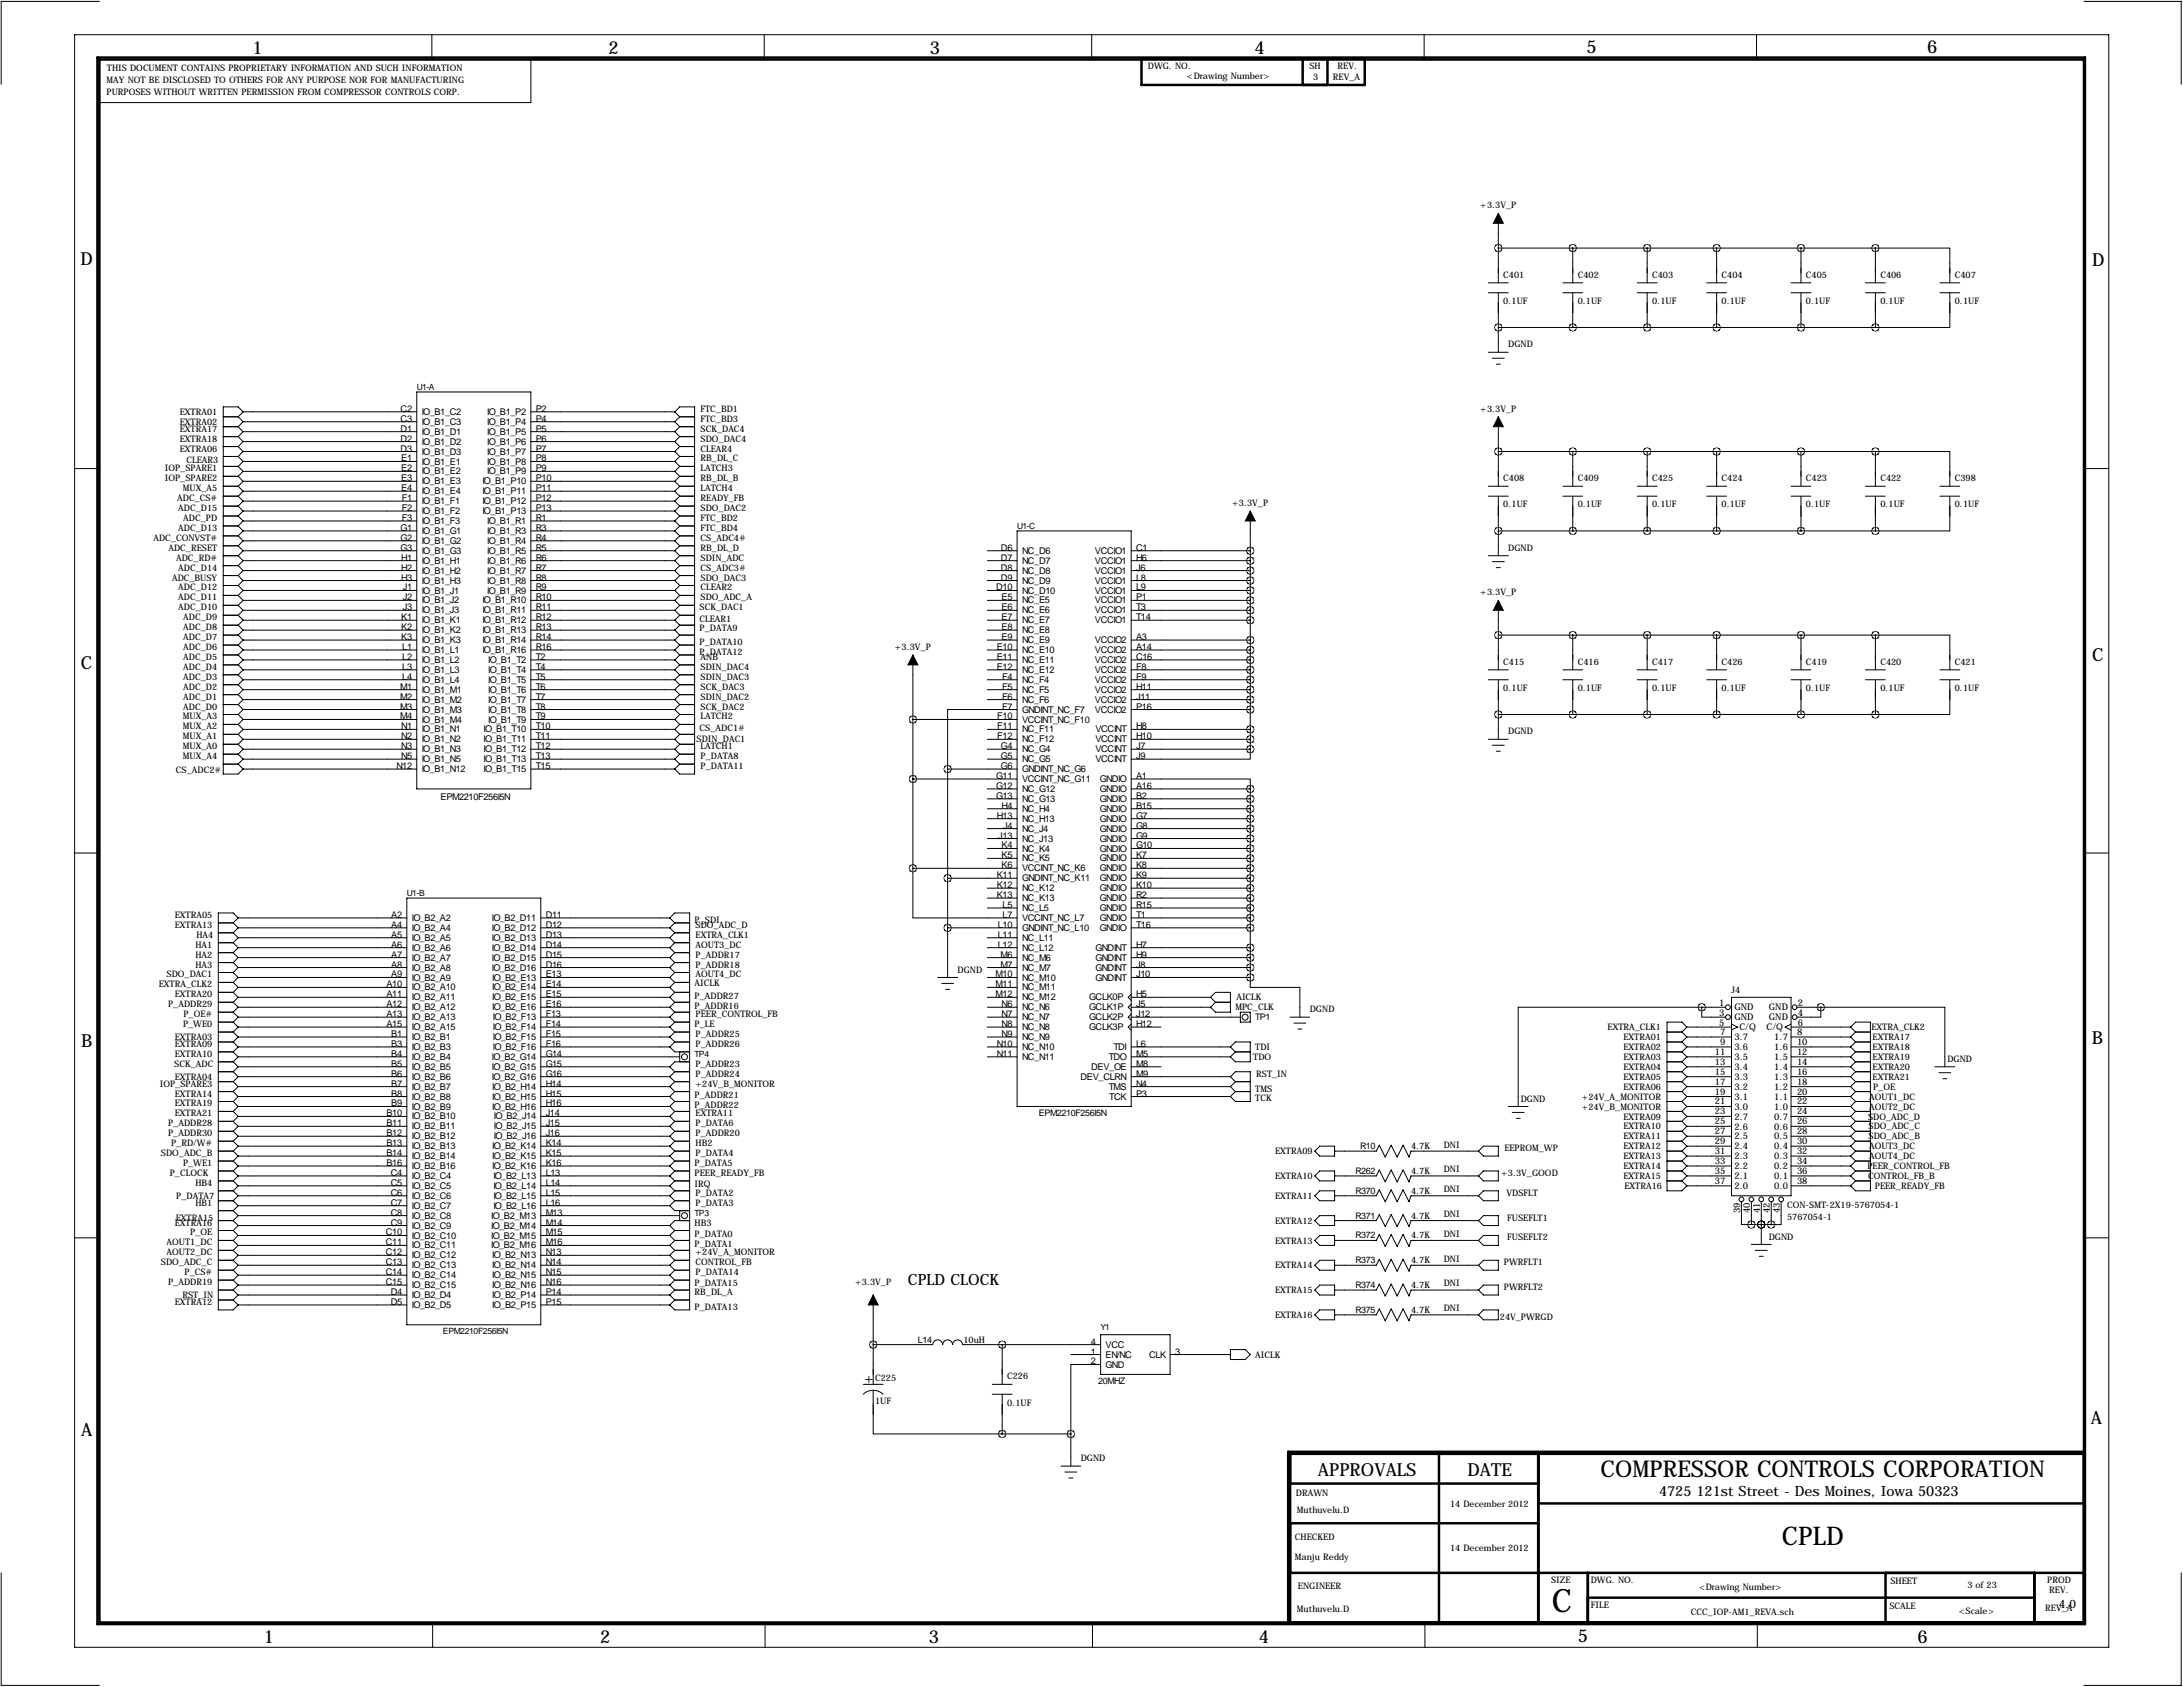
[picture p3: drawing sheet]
<svg xmlns="http://www.w3.org/2000/svg" width="559mm" height="432mm" viewBox="0 0 559 432" stroke-linecap="round" stroke-linejoin="round" font-family="sans-serif">
<defs><g id="words">
<text font-size="8.2" x="397.2" y="412.6">C</text>
<text font-size="6.6" x="456.1" y="395.5">CPLD</text>
<text font-size="5.9" x="409.7" y="378">COMPRESSOR CONTROLS CORPORATION</text>
<g font-size="4.6">
<text x="64.6" y="13.7">1</text>
<text x="155.8" y="13.7">2</text>
<text x="238" y="13.7">3</text>
<text x="321.1" y="13.7">4</text>
<text x="406.1" y="13.5">5</text>
<text x="493.3" y="13.5">6</text>
<text x="20.6" y="67.9">D</text>
<text x="535.6" y="68.1">D</text>
<text x="20.7" y="171.1">C</text>
<text x="535.5" y="169.2">C</text>
<text x="20.8" y="268.1">B</text>
<text x="535.4" y="267.2">B</text>
<text x="535.2" y="364.5">A</text>
<text x="20.8" y="367.5">A</text>
<text x="337.3" y="377.7">APPROVALS</text>
<text x="375.7" y="377.7">DATE</text>
<text x="67.5" y="420.6">1</text>
<text x="153.6" y="420.6">2</text>
<text x="237.8" y="420.6">3</text>
<text x="322.2" y="420.5">4</text>
<text x="403.9" y="420.4">5</text>
<text x="490.9" y="420.6">6</text>
</g>
<text font-size="4" x="232.4" y="328.9">CPLD CLOCK</text>
<g font-size="3.6">
<text x="221.2" y="354.1">+</text>
<text x="424.7" y="383">4725 121st Street - Des Moines, Iowa 50323</text>
</g>
<text font-size="3" x="527" y="411.5">4.0</text>
<g font-size="2.4">
<text x="102.6" y="105.4">C2</text>
<text x="102.6" y="108">C3</text>
<text x="107.9" y="106.2">IO_B1_C2</text>
<text x="124.7" y="106.2">IO_B1_P2</text>
<text x="137.2" y="105.4">P2</text>
<text x="137.2" y="108">P4</text>
<text x="102.6" y="110.5">D1</text>
<text x="102.6" y="113">D2</text>
<text x="107.9" y="108.7">IO_B1_C3</text>
<text x="107.9" y="111.3">IO_B1_D1</text>
<text x="107.9" y="113.8">IO_B1_D2</text>
<text x="124.7" y="108.7">IO_B1_P4</text>
<text x="124.7" y="111.3">IO_B1_P5</text>
<text x="124.7" y="113.8">IO_B1_P6</text>
<text x="137.2" y="110.5">P5</text>
<text x="137.2" y="113">P6</text>
<text x="102.6" y="115.6">D3</text>
<text x="102.7" y="118.1">E1</text>
<text x="107.9" y="116.4">IO_B1_D3</text>
<text x="107.9" y="118.9">IO_B1_E1</text>
<text x="124.7" y="116.4">IO_B1_P7</text>
<text x="124.7" y="118.9">IO_B1_P8</text>
<text x="137.2" y="115.6">P7</text>
<text x="137.2" y="118.1">P8</text>
<text x="102.7" y="120.7">E2</text>
<text x="102.7" y="123.2">E3</text>
<text x="102.7" y="125.7">E4</text>
<text x="107.9" y="121.4">IO_B1_E2</text>
<text x="107.9" y="124">IO_B1_E3</text>
<text x="123.5" y="124">IO_B1_P10</text>
<text x="124.7" y="121.4">IO_B1_P9</text>
<text x="137.2" y="123.2">P10</text>
<text x="137.2" y="125.7">P11</text>
<text x="137.2" y="120.7">P9</text>
<text x="102.8" y="128.3">F1</text>
<text x="102.8" y="130.8">F2</text>
<text x="107.9" y="126.5">IO_B1_E4</text>
<text x="107.9" y="129.1">IO_B1_F1</text>
<text x="107.9" y="131.6">IO_B1_F2</text>
<text x="123.5" y="126.5">IO_B1_P11</text>
<text x="123.5" y="129.1">IO_B1_P12</text>
<text x="123.5" y="131.6">IO_B1_P13</text>
<text x="137.2" y="128.3">P12</text>
<text x="137.2" y="130.8">P13</text>
<text x="102.6" y="135.9">G1</text>
<text x="102.8" y="133.4">F3</text>
<text x="107.9" y="134.1">IO_B1_F3</text>
<text x="107.9" y="136.7">IO_B1_G1</text>
<text x="124.7" y="134.1">IO_B1_R1</text>
<text x="124.7" y="136.7">IO_B1_R3</text>
<text x="137.2" y="133.4">R1</text>
<text x="137.2" y="135.9">R3</text>
<text x="102.6" y="138.4">G2</text>
<text x="102.6" y="141">G3</text>
<text x="102.7" y="143.5">H1</text>
<text x="107.9" y="139.2">IO_B1_G2</text>
<text x="107.9" y="141.8">IO_B1_G3</text>
<text x="124.7" y="139.2">IO_B1_R4</text>
<text x="124.7" y="141.8">IO_B1_R5</text>
<text x="137.2" y="138.4">R4</text>
<text x="137.2" y="141">R5</text>
<text x="137.2" y="143.5">R6</text>
<text x="256.2" y="141">D6</text>
<text x="256.2" y="143.5">D7</text>
<text x="261.6" y="141.8">NC_D6</text>
<text x="280.3" y="141.8">VCCIO1</text>
<text x="290.8" y="141">C1</text>
<text x="290.8" y="143.5">H6</text>
<text x="102.7" y="146.1">H2</text>
<text x="102.7" y="148.6">H3</text>
<text x="107.9" y="144.3">IO_B1_H1</text>
<text x="107.9" y="146.8">IO_B1_H2</text>
<text x="107.9" y="149.4">IO_B1_H3</text>
<text x="124.7" y="144.3">IO_B1_R6</text>
<text x="124.7" y="146.8">IO_B1_R7</text>
<text x="124.7" y="149.4">IO_B1_R8</text>
<text x="137.2" y="146.1">R7</text>
<text x="137.2" y="148.6">R8</text>
<text x="256.2" y="146.1">D8</text>
<text x="256.2" y="148.6">D9</text>
<text x="261.6" y="144.3">NC_D7</text>
<text x="261.6" y="146.8">NC_D8</text>
<text x="261.6" y="149.4">NC_D9</text>
<text x="280.3" y="144.3">VCCIO1</text>
<text x="280.3" y="146.8">VCCIO1</text>
<text x="280.3" y="149.4">VCCIO1</text>
<text x="290.8" y="146.1">J6</text>
<text x="290.8" y="148.6">L8</text>
<text x="103.1" y="151.1">J1</text>
<text x="103.1" y="153.7">J2</text>
<text x="107.9" y="151.9">IO_B1_J1</text>
<text x="107.9" y="154.5">IO_B1_J2</text>
<text x="123.5" y="154.5">IO_B1_R10</text>
<text x="124.7" y="151.9">IO_B1_R9</text>
<text x="137.2" y="153.7">R10</text>
<text x="137.2" y="151.1">R9</text>
<text x="255" y="151.1">D10</text>
<text x="256.4" y="153.7">E5</text>
<text x="261.6" y="151.9">NC_D10</text>
<text x="261.6" y="154.5">NC_E5</text>
<text x="280.3" y="154.5">VCCIO1</text>
<text x="280.3" y="151.9">VCCIO1</text>
<text x="290.8" y="153.7">P1</text>
<text x="290.8" y="151.1">L9</text>
<text x="102.7" y="158.8">K1</text>
<text x="102.7" y="161.3">K2</text>
<text x="103.1" y="156.2">J3</text>
<text x="107.9" y="157">IO_B1_J3</text>
<text x="107.9" y="159.5">IO_B1_K1</text>
<text x="123.5" y="157">IO_B1_R11</text>
<text x="123.5" y="159.5">IO_B1_R12</text>
<text x="137.2" y="156.2">R11</text>
<text x="137.2" y="158.8">R12</text>
<text x="137.2" y="161.3">R13</text>
<text x="256.4" y="156.2">E6</text>
<text x="256.4" y="158.8">E7</text>
<text x="256.4" y="161.3">E8</text>
<text x="261.6" y="157">NC_E6</text>
<text x="261.6" y="159.5">NC_E7</text>
<text x="280.3" y="157">VCCIO1</text>
<text x="280.3" y="159.5">VCCIO1</text>
<text x="290.8" y="156.2">T3</text>
<text x="290.8" y="158.8">T14</text>
<text x="102.7" y="163.8">K3</text>
<text x="103" y="166.4">L1</text>
<text x="107.9" y="162.1">IO_B1_K2</text>
<text x="107.9" y="164.6">IO_B1_K3</text>
<text x="107.9" y="167.2">IO_B1_L1</text>
<text x="123.5" y="162.1">IO_B1_R13</text>
<text x="123.5" y="164.6">IO_B1_R14</text>
<text x="123.5" y="167.2">IO_B1_R16</text>
<text x="137.2" y="163.8">R14</text>
<text x="137.2" y="166.4">R16</text>
<text x="255.1" y="166.4">E10</text>
<text x="256.4" y="163.8">E9</text>
<text x="261.6" y="162.1">NC_E8</text>
<text x="261.6" y="164.6">NC_E9</text>
<text x="261.6" y="167.2">NC_E10</text>
<text x="280.3" y="167.2">VCCIO2</text>
<text x="280.3" y="164.6">VCCIO2</text>
<text x="290.8" y="166.4">A14</text>
<text x="290.8" y="163.8">A3</text>
<text x="103" y="168.9">L2</text>
<text x="103" y="171.5">L3</text>
<text x="103" y="174">L4</text>
<text x="107.9" y="169.7">IO_B1_L2</text>
<text x="107.9" y="172.2">IO_B1_L3</text>
<text x="125" y="169.7">IO_B1_T2</text>
<text x="125" y="172.2">IO_B1_T4</text>
<text x="137.2" y="168.9">T2</text>
<text x="137.2" y="171.5">T4</text>
<text x="137.2" y="174">T5</text>
<text x="255.1" y="168.9">E11</text>
<text x="255.1" y="171.5">E12</text>
<text x="256.5" y="174">F4</text>
<text x="261.6" y="169.7">NC_E11</text>
<text x="261.6" y="172.2">NC_E12</text>
<text x="280.3" y="169.7">VCCIO2</text>
<text x="280.3" y="172.2">VCCIO2</text>
<text x="290.8" y="168.9">C16</text>
<text x="290.8" y="174">F9</text>
<text x="290.8" y="171.5">F8</text>
<text x="102.4" y="176.5">M1</text>
<text x="102.4" y="179.1">M2</text>
<text x="107.9" y="174.8">IO_B1_L4</text>
<text x="107.9" y="177.3">IO_B1_M1</text>
<text x="107.9" y="179.9">IO_B1_M2</text>
<text x="125" y="174.8">IO_B1_T5</text>
<text x="125" y="177.3">IO_B1_T6</text>
<text x="125" y="179.9">IO_B1_T7</text>
<text x="137.2" y="176.5">T6</text>
<text x="137.2" y="179.1">T7</text>
<text x="256.5" y="176.5">F5</text>
<text x="256.5" y="179.1">F6</text>
<text x="261.6" y="174.8">NC_F4</text>
<text x="261.6" y="177.3">NC_F5</text>
<text x="261.6" y="179.9">NC_F6</text>
<text x="280.3" y="179.9">VCCIO2</text>
<text x="280.3" y="177.3">VCCIO2</text>
<text x="280.3" y="174.8">VCCIO2</text>
<text x="290.8" y="179.1">J11</text>
<text x="290.8" y="176.5">H11</text>
<text x="102.4" y="181.6">M3</text>
<text x="102.4" y="184.1">M4</text>
<text x="107.9" y="182.4">IO_B1_M3</text>
<text x="107.9" y="184.9">IO_B1_M4</text>
<text x="125" y="182.4">IO_B1_T8</text>
<text x="125" y="184.9">IO_B1_T9</text>
<text x="137.2" y="181.6">T8</text>
<text x="137.2" y="184.1">T9</text>
<text x="255.3" y="184.1">F10</text>
<text x="256.5" y="181.6">F7</text>
<text x="261.6" y="182.4">GNDINT_NC_F7</text>
<text x="261.6" y="184.9">VCCINT_NC_F10</text>
<text x="280.3" y="182.4">VCCIO2</text>
<text x="290.8" y="181.6">P16</text>
<text x="102.7" y="186.7">N1</text>
<text x="102.7" y="189.2">N2</text>
<text x="102.7" y="191.8">N3</text>
<text x="107.9" y="187.5">IO_B1_N1</text>
<text x="107.9" y="190">IO_B1_N2</text>
<text x="123.7" y="187.5">IO_B1_T10</text>
<text x="123.7" y="190">IO_B1_T11</text>
<text x="137.2" y="186.7">T10</text>
<text x="137.2" y="189.2">T11</text>
<text x="137.2" y="191.8">T12</text>
<text x="255.3" y="186.7">F11</text>
<text x="255.3" y="189.2">F12</text>
<text x="256.2" y="191.8">G4</text>
<text x="261.6" y="187.5">NC_F11</text>
<text x="261.6" y="190">NC_F12</text>
<text x="280.4" y="187.5">VCCINT</text>
<text x="280.4" y="190">VCCINT</text>
<text x="290.8" y="186.7">H8</text>
<text x="290.8" y="189.2">H10</text>
<text x="290.8" y="191.8">J7</text>
<text x="101.5" y="196.8">N12</text>
<text x="102.7" y="194.3">N5</text>
<text x="107.9" y="197.6">IO_B1_N12</text>
<text x="107.9" y="192.6">IO_B1_N3</text>
<text x="107.9" y="195.1">IO_B1_N5</text>
<text x="123.7" y="192.6">IO_B1_T12</text>
<text x="123.7" y="195.1">IO_B1_T13</text>
<text x="123.7" y="197.6">IO_B1_T15</text>
<text x="137.2" y="194.3">T13</text>
<text x="137.2" y="196.8">T15</text>
<text x="256.2" y="194.3">G5</text>
<text x="256.2" y="196.8">G6</text>
<text x="261.6" y="192.6">NC_G4</text>
<text x="261.6" y="195.1">NC_G5</text>
<text x="261.6" y="197.6">GNDINT_NC_G6</text>
<text x="280.4" y="192.6">VCCINT</text>
<text x="280.4" y="195.1">VCCINT</text>
<text x="290.8" y="194.3">J9</text>
<text x="255" y="199.4">G11</text>
<text x="255" y="201.9">G12</text>
<text x="261.6" y="200.2">VCCINT_NC_G11</text>
<text x="261.6" y="202.7">NC_G12</text>
<text x="281.5" y="202.7">GNDIO</text>
<text x="281.5" y="200.2">GNDIO</text>
<text x="290.8" y="201.9">A16</text>
<text x="290.8" y="199.4">A1</text>
<text x="112.8" y="204.7">EPM2210F256I5N</text>
<text x="255" y="204.5">G13</text>
<text x="255.1" y="209.5">H13</text>
<text x="256.4" y="207">H4</text>
<text x="261.6" y="207.8">NC_H4</text>
<text x="261.6" y="205.3">NC_G13</text>
<text x="281.5" y="205.3">GNDIO</text>
<text x="281.5" y="207.8">GNDIO</text>
<text x="290.8" y="204.5">B2</text>
<text x="290.8" y="207">B15</text>
<text x="290.8" y="209.5">G7</text>
<text x="255.5" y="214.6">J13</text>
<text x="256.8" y="212.1">J4</text>
<text x="261.6" y="210.3">NC_H13</text>
<text x="261.6" y="212.9">NC_J4</text>
<text x="261.6" y="215.4">NC_J13</text>
<text x="281.5" y="210.3">GNDIO</text>
<text x="281.5" y="212.9">GNDIO</text>
<text x="281.5" y="215.4">GNDIO</text>
<text x="290.8" y="212.1">G8</text>
<text x="290.8" y="214.6">G9</text>
<text x="256.4" y="219.7">K5</text>
<text x="256.4" y="217.2">K4</text>
<text x="261.6" y="220.5">NC_K5</text>
<text x="261.6" y="218">NC_K4</text>
<text x="281.5" y="218">GNDIO</text>
<text x="281.5" y="220.5">GNDIO</text>
<text x="290.8" y="217.2">G10</text>
<text x="290.8" y="219.7">K7</text>
<text x="255.1" y="224.8">K11</text>
<text x="255.1" y="227.3">K12</text>
<text x="256.4" y="222.2">K6</text>
<text x="261.6" y="223">VCCINT_NC_K6</text>
<text x="261.6" y="225.6">GNDINT_NC_K11</text>
<text x="281.5" y="223">GNDIO</text>
<text x="281.5" y="225.6">GNDIO</text>
<text x="290.8" y="222.2">K8</text>
<text x="290.8" y="224.8">K9</text>
<text x="290.8" y="227.3">K10</text>
<text x="255.1" y="229.9">K13</text>
<text x="256.6" y="232.4">L5</text>
<text x="261.6" y="233.2">NC_L5</text>
<text x="261.6" y="228.1">NC_K12</text>
<text x="261.6" y="230.7">NC_K13</text>
<text x="281.5" y="228.1">GNDIO</text>
<text x="281.5" y="230.7">GNDIO</text>
<text x="281.5" y="233.2">GNDIO</text>
<text x="290.8" y="229.9">R2</text>
<text x="290.8" y="232.4">R15</text>
<text x="100.2" y="234.9">A2</text>
<text x="100.2" y="237.5">A4</text>
<text x="105.4" y="235.7">IO_B2_A2</text>
<text x="105.4" y="238.3">IO_B2_A4</text>
<text x="125.9" y="235.7">IO_B2_D11</text>
<text x="125.9" y="238.3">IO_B2_D12</text>
<text x="139.7" y="234.9">D11</text>
<text x="139.7" y="237.5">D12</text>
<text x="255.4" y="237.5">L10</text>
<text x="256.6" y="234.9">L7</text>
<text x="261.6" y="235.7">VCCINT_NC_L7</text>
<text x="261.6" y="238.3">GNDINT_NC_L10</text>
<text x="281.5" y="235.7">GNDIO</text>
<text x="281.5" y="238.3">GNDIO</text>
<text x="290.8" y="234.9">T1</text>
<text x="290.8" y="237.5">T16</text>
<text x="100.2" y="240">A5</text>
<text x="100.2" y="242.6">A6</text>
<text x="100.2" y="245.1">A7</text>
<text x="105.4" y="240.8">IO_B2_A5</text>
<text x="105.4" y="243.4">IO_B2_A6</text>
<text x="105.4" y="245.9">IO_B2_A7</text>
<text x="125.9" y="240.8">IO_B2_D13</text>
<text x="125.9" y="243.4">IO_B2_D14</text>
<text x="125.9" y="245.9">IO_B2_D15</text>
<text x="139.7" y="240">D13</text>
<text x="139.7" y="242.6">D14</text>
<text x="139.7" y="245.1">D15</text>
<text x="255.4" y="240">L11</text>
<text x="255.4" y="242.6">L12</text>
<text x="256.1" y="245.1">M6</text>
<text x="261.6" y="240.8">NC_L11</text>
<text x="261.6" y="243.4">NC_L12</text>
<text x="261.6" y="245.9">NC_M6</text>
<text x="280.4" y="245.9">GNDINT</text>
<text x="280.4" y="243.4">GNDINT</text>
<text x="290.8" y="245.1">H9</text>
<text x="290.8" y="242.6">H7</text>
<text x="100.2" y="247.6">A8</text>
<text x="100.2" y="250.2">A9</text>
<text x="105.4" y="248.4">IO_B2_A8</text>
<text x="105.4" y="251">IO_B2_A9</text>
<text x="125.9" y="248.4">IO_B2_D16</text>
<text x="126" y="251">IO_B2_E13</text>
<text x="139.7" y="247.6">D16</text>
<text x="139.7" y="250.2">E13</text>
<text x="254.9" y="250.2">M10</text>
<text x="256.1" y="247.6">M7</text>
<text x="261.6" y="248.4">NC_M7</text>
<text x="261.6" y="251">NC_M10</text>
<text x="280.4" y="251">GNDINT</text>
<text x="280.4" y="248.4">GNDINT</text>
<text x="290.8" y="250.2">J10</text>
<text x="290.8" y="247.6">J8</text>
<text x="98.9" y="252.7">A10</text>
<text x="98.9" y="255.3">A11</text>
<text x="98.9" y="257.8">A12</text>
<text x="105.4" y="253.5">IO_B2_A10</text>
<text x="105.4" y="256.1">IO_B2_A11</text>
<text x="126" y="253.5">IO_B2_E14</text>
<text x="126" y="256.1">IO_B2_E15</text>
<text x="139.7" y="252.7">E14</text>
<text x="139.7" y="255.3">E15</text>
<text x="139.7" y="257.8">E16</text>
<text x="254.9" y="252.7">M11</text>
<text x="254.9" y="255.3">M12</text>
<text x="256.4" y="257.8">N6</text>
<text x="261.6" y="253.5">NC_M11</text>
<text x="261.6" y="256.1">NC_M12</text>
<text x="278.8" y="256.1">GCLK0P</text>
<text x="290.8" y="255.3">H5</text>
<text x="290.8" y="257.8">J5</text>
<text x="440.1" y="257.5">1</text>
<text x="460.2" y="257.5">2</text>
<text x="98.9" y="260.3">A13</text>
<text x="98.9" y="262.9">A15</text>
<text x="105.4" y="258.6">IO_B2_A12</text>
<text x="105.4" y="261.1">IO_B2_A13</text>
<text x="105.4" y="263.7">IO_B2_A15</text>
<text x="126" y="258.6">IO_B2_E16</text>
<text x="126.2" y="261.1">IO_B2_F13</text>
<text x="126.2" y="263.7">IO_B2_F14</text>
<text x="139.7" y="260.3">F13</text>
<text x="139.7" y="262.9">F14</text>
<text x="256.4" y="260.3">N7</text>
<text x="256.4" y="262.9">N8</text>
<text x="261.6" y="258.6">NC_N6</text>
<text x="261.6" y="261.1">NC_N7</text>
<text x="261.6" y="263.7">NC_N8</text>
<text x="278.8" y="258.6">GCLK1P</text>
<text x="278.8" y="261.1">GCLK2P</text>
<text x="278.8" y="263.7">GCLK3P</text>
<text x="290.8" y="260.3">J12</text>
<text x="290.8" y="262.9">H12</text>
<text x="440.1" y="260">3</text>
<text x="440.1" y="262.5">5</text>
<text x="444" y="258.6">GND</text>
<text x="444" y="261.2">GND</text>
<text x="445.3" y="263.7">C/Q</text>
<text x="452.2" y="263.7">C/Q</text>
<text x="452.8" y="258.6">GND</text>
<text x="452.8" y="261.2">GND</text>
<text x="460.2" y="260">4</text>
<text x="460.2" y="262.5">6</text>
<text x="100.2" y="265.4">B1</text>
<text x="100.2" y="268">B3</text>
<text x="105.4" y="266.2">IO_B2_B1</text>
<text x="105.4" y="268.8">IO_B2_B3</text>
<text x="126.2" y="266.2">IO_B2_F15</text>
<text x="126.2" y="268.8">IO_B2_F16</text>
<text x="139.7" y="265.4">F15</text>
<text x="139.7" y="268">F16</text>
<text x="255.1" y="268">N10</text>
<text x="256.4" y="265.4">N9</text>
<text x="261.6" y="266.2">NC_N9</text>
<text x="261.6" y="268.8">NC_N10</text>
<text x="285" y="268.8">TDI</text>
<text x="290.8" y="268">L6</text>
<text x="440.3" y="264.9">7</text>
<text x="440.3" y="267.5">9</text>
<text x="444" y="266.3">3.7</text>
<text x="444" y="268.8">3.6</text>
<text x="454.2" y="266.3">1.7</text>
<text x="454.2" y="268.8">1.6</text>
<text x="460" y="264.9">8</text>
<text x="460" y="267.5">10</text>
<text x="100.2" y="270.5">B4</text>
<text x="100.2" y="273">B5</text>
<text x="100.2" y="275.6">B6</text>
<text x="105.4" y="271.3">IO_B2_B4</text>
<text x="105.4" y="273.8">IO_B2_B5</text>
<text x="125.9" y="271.3">IO_B2_G14</text>
<text x="125.9" y="273.8">IO_B2_G15</text>
<text x="139.7" y="270.5">G14</text>
<text x="139.7" y="273">G15</text>
<text x="139.7" y="275.6">G16</text>
<text x="255.1" y="270.5">N11</text>
<text x="261.6" y="271.3">NC_N11</text>
<text x="279.3" y="273.8">DEV_OE</text>
<text x="283.8" y="271.3">TDO</text>
<text x="290.8" y="275.6">M9</text>
<text x="290.8" y="273">M8</text>
<text x="290.8" y="270.5">M5</text>
<text x="439" y="270">11</text>
<text x="439" y="272.5">13</text>
<text x="439" y="275.1">15</text>
<text x="444" y="271.3">3.5</text>
<text x="444" y="273.9">3.4</text>
<text x="454.2" y="271.3">1.5</text>
<text x="454.2" y="273.9">1.4</text>
<text x="460" y="270">12</text>
<text x="460" y="272.5">14</text>
<text x="460" y="275.1">16</text>
<text x="100.2" y="278.1">B7</text>
<text x="100.2" y="280.7">B8</text>
<text x="105.4" y="276.4">IO_B2_B6</text>
<text x="105.4" y="278.9">IO_B2_B7</text>
<text x="105.4" y="281.5">IO_B2_B8</text>
<text x="125.9" y="276.4">IO_B2_G16</text>
<text x="126" y="278.9">IO_B2_H14</text>
<text x="126" y="281.5">IO_B2_H15</text>
<text x="139.7" y="278.1">H14</text>
<text x="139.7" y="280.7">H15</text>
<text x="276.6" y="276.4">DEV_CLRN</text>
<text x="283.8" y="278.9">TMS</text>
<text x="283.9" y="281.5">TCK</text>
<text x="290.8" y="280.7">P3</text>
<text x="290.8" y="278.1">N4</text>
<text x="439" y="277.6">17</text>
<text x="439" y="280.2">19</text>
<text x="444" y="276.4">3.3</text>
<text x="444" y="279">3.2</text>
<text x="444" y="281.5">3.1</text>
<text x="454.2" y="276.4">1.3</text>
<text x="454.2" y="279">1.2</text>
<text x="454.2" y="281.5">1.1</text>
<text x="460" y="277.6">18</text>
<text x="460" y="280.2">20</text>
<text x="98.9" y="285.8">B10</text>
<text x="100.2" y="283.2">B9</text>
<text x="105.4" y="286.5">IO_B2_B10</text>
<text x="105.4" y="284">IO_B2_B9</text>
<text x="126" y="284">IO_B2_H16</text>
<text x="126.4" y="286.5">IO_B2_J14</text>
<text x="139.7" y="283.2">H16</text>
<text x="139.7" y="285.8">J14</text>
<text x="439" y="282.7">21</text>
<text x="439" y="285.2">23</text>
<text x="439" y="287.8">25</text>
<text x="444" y="284">3.0</text>
<text x="444" y="286.6">2.7</text>
<text x="454.2" y="284">1.0</text>
<text x="454.2" y="286.6">0.7</text>
<text x="460" y="282.7">22</text>
<text x="460" y="285.2">24</text>
<text x="460" y="287.8">26</text>
<text x="98.9" y="288.3">B11</text>
<text x="98.9" y="290.8">B12</text>
<text x="98.9" y="293.4">B13</text>
<text x="105.4" y="289.1">IO_B2_B11</text>
<text x="105.4" y="291.6">IO_B2_B12</text>
<text x="126.4" y="289.1">IO_B2_J15</text>
<text x="126.4" y="291.6">IO_B2_J16</text>
<text x="139.7" y="288.3">J15</text>
<text x="139.7" y="290.8">J16</text>
<text x="139.7" y="293.4">K14</text>
<text x="439" y="290.3">27</text>
<text x="439" y="292.9">29</text>
<text x="444" y="289.1">2.6</text>
<text x="444" y="291.7">2.5</text>
<text x="454.2" y="289.1">0.6</text>
<text x="454.2" y="291.7">0.5</text>
<text x="460" y="290.3">28</text>
<text x="460" y="292.9">30</text>
<text x="98.9" y="295.9">B14</text>
<text x="98.9" y="298.4">B16</text>
<text x="105.4" y="294.2">IO_B2_B13</text>
<text x="105.4" y="296.7">IO_B2_B14</text>
<text x="105.4" y="299.2">IO_B2_B16</text>
<text x="126" y="294.2">IO_B2_K14</text>
<text x="126" y="296.7">IO_B2_K15</text>
<text x="126" y="299.2">IO_B2_K16</text>
<text x="139.7" y="295.9">K15</text>
<text x="139.7" y="298.4">K16</text>
<text x="439" y="295.4">31</text>
<text x="439" y="297.9">33</text>
<text x="444" y="294.2">2.4</text>
<text x="444" y="296.7">2.3</text>
<text x="444" y="299.3">2.2</text>
<text x="454.2" y="294.2">0.4</text>
<text x="454.2" y="296.7">0.3</text>
<text x="454.2" y="299.3">0.2</text>
<text x="460" y="295.4">32</text>
<text x="460" y="297.9">34</text>
<text x="100" y="301">C4</text>
<text x="100" y="303.5">C5</text>
<text x="105.4" y="301.8">IO_B2_C4</text>
<text x="105.4" y="304.3">IO_B2_C5</text>
<text x="126.3" y="301.8">IO_B2_L13</text>
<text x="126.3" y="304.3">IO_B2_L14</text>
<text x="139.7" y="301">L13</text>
<text x="139.7" y="303.5">L14</text>
<text x="439" y="300.5">35</text>
<text x="439" y="303">37</text>
<text x="444" y="301.8">2.1</text>
<text x="444" y="304.4">2.0</text>
<text x="454.2" y="301.8">0.1</text>
<text x="454.2" y="304.4">0.0</text>
<text x="460" y="300.5">36</text>
<text x="460" y="303">38</text>
<text x="100" y="306.1">C6</text>
<text x="100" y="308.6">C7</text>
<text x="100" y="311.1">C8</text>
<text x="105.4" y="306.9">IO_B2_C6</text>
<text x="105.4" y="309.4">IO_B2_C7</text>
<text x="105.4" y="311.9">IO_B2_C8</text>
<text x="125.7" y="311.9">IO_B2_M13</text>
<text x="126.3" y="306.9">IO_B2_L15</text>
<text x="126.3" y="309.4">IO_B2_L16</text>
<text x="139.7" y="306.1">L15</text>
<text x="139.7" y="308.6">L16</text>
<text x="139.7" y="311.1">M13</text>
<text x="445.4" y="310.6" transform="rotate(-90 445.4 310.6)">39</text>
<text x="448" y="310.6" transform="rotate(-90 448 310.6)">40</text>
<text x="450.5" y="310.6" transform="rotate(-90 450.5 310.6)">41</text>
<text x="453" y="310.6" transform="rotate(-90 453 310.6)">42</text>
<text x="455.6" y="310.6" transform="rotate(-90 455.6 310.6)">43</text>
<text x="98.8" y="316.2">C10</text>
<text x="100" y="313.7">C9</text>
<text x="105.4" y="317">IO_B2_C10</text>
<text x="105.4" y="314.5">IO_B2_C9</text>
<text x="125.7" y="314.5">IO_B2_M14</text>
<text x="125.7" y="317">IO_B2_M15</text>
<text x="139.7" y="313.7">M14</text>
<text x="139.7" y="316.2">M15</text>
<text x="98.8" y="318.8">C11</text>
<text x="98.8" y="321.3">C12</text>
<text x="98.8" y="323.8">C13</text>
<text x="105.4" y="319.6">IO_B2_C11</text>
<text x="105.4" y="322.1">IO_B2_C12</text>
<text x="125.7" y="319.6">IO_B2_M16</text>
<text x="126" y="322.1">IO_B2_N13</text>
<text x="139.7" y="318.8">M16</text>
<text x="139.7" y="321.3">N13</text>
<text x="139.7" y="323.8">N14</text>
<text x="98.8" y="326.4">C14</text>
<text x="98.8" y="328.9">C15</text>
<text x="105.4" y="324.6">IO_B2_C13</text>
<text x="105.4" y="327.2">IO_B2_C14</text>
<text x="105.4" y="329.7">IO_B2_C15</text>
<text x="126" y="324.6">IO_B2_N14</text>
<text x="126" y="327.2">IO_B2_N15</text>
<text x="126" y="329.7">IO_B2_N16</text>
<text x="139.7" y="326.4">N15</text>
<text x="139.7" y="328.9">N16</text>
<text x="100" y="331.5">D4</text>
<text x="100" y="334">D5</text>
<text x="105.4" y="332.3">IO_B2_D4</text>
<text x="105.4" y="334.8">IO_B2_D5</text>
<text x="126" y="332.3">IO_B2_P14</text>
<text x="126" y="334.8">IO_B2_P15</text>
<text x="139.7" y="331.5">P14</text>
<text x="139.7" y="334">P15</text>
<text x="279.2" y="346.7">1</text>
<text x="279.2" y="344.2">4</text>
<text x="283" y="347.5">EN/NC</text>
<text x="283" y="345">VCC</text>
<text x="294.2" y="347.5">CLK</text>
<text x="300.8" y="346.7">3</text>
<text x="279.2" y="349.2">2</text>
<text x="283" y="350">GND</text>
</g>
<g font-size="2.3">
<text x="293.8" y="17.6">DWG. NO.</text>
<text x="335.2" y="17.7">SH</text>
<text x="342.4" y="17.8">REV.</text>
<text x="27.3" y="21.1">MAY NOT BE DISCLOSED TO OTHERS FOR ANY PURPOSE NOR FOR MANUFACTURING</text>
<text x="27.4" y="18.3">THIS DOCUMENT CONTAINS PROPRIETARY INFORMATION AND SUCH INFORMATION</text>
<text x="303.8" y="20.1">&lt;Drawing Number&gt;</text>
<text x="336.1" y="20.4">3</text>
<text x="341.2" y="20.4">REV_A</text>
<text x="27.3" y="24.2">PURPOSES WITHOUT WRITTEN PERMISSION FROM COMPRESSOR CONTROLS CORP.</text>
<text x="378.9" y="53.3">+3.3V_P</text>
<text x="384.8" y="71.1">C401</text>
<text x="403.9" y="71.1">C402</text>
<text x="422.9" y="71.1">C403</text>
<text x="440.7" y="71.1">C404</text>
<text x="462.3" y="71.1">C405</text>
<text x="481.3" y="71.1">C406</text>
<text x="500.4" y="71.1">C407</text>
<text x="384.8" y="77.8">0.1UF</text>
<text x="403.9" y="77.8">0.1UF</text>
<text x="422.9" y="77.8">0.1UF</text>
<text x="440.7" y="77.8">0.1UF</text>
<text x="462.3" y="77.8">0.1UF</text>
<text x="481.3" y="77.8">0.1UF</text>
<text x="500.4" y="77.8">0.1UF</text>
<text x="386.1" y="88.9">DGND</text>
<text x="46" y="106.2">EXTRA01</text>
<text x="179.3" y="108">FTC_BD3</text>
<text x="179.3" y="105.4">FTC_BD1</text>
<text x="378.9" y="105.4">+3.3V_P</text>
<text x="46" y="113">EXTRA18</text>
<text x="46" y="110.5">EXTRA17</text>
<text x="46" y="108.8">EXTRA02</text>
<text x="179.3" y="113">SDO_DAC4</text>
<text x="179.3" y="110.5">SCK_DAC4</text>
<text x="46" y="115.6">EXTRA06</text>
<text x="47.7" y="118.5">CLEAR3</text>
<text x="179.3" y="118.1">RB_DL_C</text>
<text x="179.3" y="115.6">CLEAR4</text>
<text x="42.2" y="120.7">IOP_SPARE1</text>
<text x="42.2" y="123.2">IOP_SPARE2</text>
<text x="46.8" y="125.7">MUX_A5</text>
<text x="179.3" y="125.7">LATCH4</text>
<text x="179.3" y="123.2">RB_DL_B</text>
<text x="179.3" y="120.7">LATCH3</text>
<text x="384.8" y="123.2">C408</text>
<text x="403.9" y="123.2">C409</text>
<text x="422.9" y="123.2">C425</text>
<text x="440.7" y="123.2">C424</text>
<text x="462.3" y="123.2">C423</text>
<text x="481.3" y="123.2">C422</text>
<text x="500.4" y="123.2">C398</text>
<text x="45.3" y="128.3">ADC_CS#</text>
<text x="45.6" y="130.8">ADC_D15</text>
<text x="179.3" y="128.3">READY_FB</text>
<text x="179.3" y="130.8">SDO_DAC2</text>
<text x="315.4" y="129.5">+3.3V_P</text>
<text x="384.8" y="129.9">0.1UF</text>
<text x="403.9" y="129.9">0.1UF</text>
<text x="422.9" y="129.9">0.1UF</text>
<text x="440.7" y="129.9">0.1UF</text>
<text x="462.3" y="129.9">0.1UF</text>
<text x="481.3" y="129.9">0.1UF</text>
<text x="500.4" y="129.9">0.1UF</text>
<text x="45.6" y="135.9">ADC_D13</text>
<text x="46.9" y="133.4">ADC_PD</text>
<text x="179.3" y="135.9">FTC_BD4</text>
<text x="179.3" y="133.4">FTC_BD2</text>
<text x="39.3" y="138.4">ADC_CONVST#</text>
<text x="43.1" y="141">ADC_RESET</text>
<text x="45.1" y="143.5">ADC_RD#</text>
<text x="179.3" y="141">RB_DL_D</text>
<text x="179.3" y="143.5">SDIN_ADC</text>
<text x="179.3" y="138.4">CS_ADC4#</text>
<text x="386.1" y="141">DGND</text>
<text x="44" y="148.6">ADC_BUSY</text>
<text x="45.6" y="146.1">ADC_D14</text>
<text x="179.3" y="148.6">SDO_DAC3</text>
<text x="179.3" y="146.1">CS_ADC3#</text>
<text x="45.6" y="153.7">ADC_D11</text>
<text x="45.6" y="151.1">ADC_D12</text>
<text x="179.3" y="151.1">CLEAR2</text>
<text x="179.3" y="153.7">SDO_ADC_A</text>
<text x="378.9" y="152.4">+3.3V_P</text>
<text x="45.6" y="156.2">ADC_D10</text>
<text x="46.9" y="161.3">ADC_D8</text>
<text x="46.9" y="158.8">ADC_D9</text>
<text x="179.1" y="156.2">SCK_DAC1</text>
<text x="179.1" y="159.1">CLEAR1</text>
<text x="179.1" y="161.6">P_DATA9</text>
<text x="46.9" y="166.4">ADC_D6</text>
<text x="46.9" y="163.8">ADC_D7</text>
<text x="179.1" y="165.1">P_DATA10</text>
<text x="179.1" y="167.6">P_DATA12</text>
<text x="229.1" y="166.4">+3.3V_P</text>
<text x="46.9" y="174">ADC_D3</text>
<text x="46.9" y="171.5">ADC_D4</text>
<text x="46.9" y="168.9">ADC_D5</text>
<text x="179.3" y="174">SDIN_DAC3</text>
<text x="179.3" y="171.5">SDIN_DAC4</text>
<text x="179.3" y="168.9">ANB</text>
<text x="384.8" y="170.2">C415</text>
<text x="403.9" y="170.2">C416</text>
<text x="422.9" y="170.2">C417</text>
<text x="440.7" y="170.2">C426</text>
<text x="462.3" y="170.2">C419</text>
<text x="481.3" y="170.2">C420</text>
<text x="500.4" y="170.2">C421</text>
<text x="46.9" y="179.1">ADC_D1</text>
<text x="46.9" y="176.5">ADC_D2</text>
<text x="179.3" y="179.1">SDIN_DAC2</text>
<text x="179.3" y="176.5">SCK_DAC3</text>
<text x="384.8" y="176.9">0.1UF</text>
<text x="403.9" y="176.9">0.1UF</text>
<text x="422.9" y="176.9">0.1UF</text>
<text x="440.7" y="176.9">0.1UF</text>
<text x="462.3" y="176.9">0.1UF</text>
<text x="481.3" y="176.9">0.1UF</text>
<text x="500.4" y="176.9">0.1UF</text>
<text x="46.8" y="184.1">MUX_A3</text>
<text x="46.9" y="181.6">ADC_D0</text>
<text x="179.3" y="184.1">LATCH2</text>
<text x="179.3" y="181.6">SCK_DAC2</text>
<text x="46.8" y="191.8">MUX_A0</text>
<text x="46.8" y="189.2">MUX_A1</text>
<text x="46.8" y="186.7">MUX_A2</text>
<text x="178.3" y="190">SDIN_DAC1</text>
<text x="179.1" y="187">CS_ADC1#</text>
<text x="179.3" y="191.8">LATCH1</text>
<text x="386.1" y="188">DGND</text>
<text x="45" y="197.9">CS_ADC2#</text>
<text x="46.8" y="194.3">MUX_A4</text>
<text x="179.3" y="194.3">P_DATA8</text>
<text x="179.3" y="196.8">P_DATA11</text>
<text x="44.7" y="237.5">EXTRA13</text>
<text x="44.7" y="234.9">EXTRA05</text>
<text x="177.8" y="236.2">P_SDI</text>
<text x="178.1" y="237.5">SDO_ADC_D</text>
<text x="50" y="242.6">HA1</text>
<text x="50" y="245.1">HA2</text>
<text x="50.3" y="240">HA4</text>
<text x="178.1" y="240">EXTRA_CLK1</text>
<text x="178.1" y="245.1">P_ADDR17</text>
<text x="178.1" y="242.6">AOUT3_DC</text>
<text x="42.6" y="250.2">SDO_DAC1</text>
<text x="50" y="247.6">HA3</text>
<text x="178.1" y="247.6">P_ADDR18</text>
<text x="178.1" y="250.2">AOUT4_DC</text>
<text x="245.1" y="248.9">DGND</text>
<text x="40.7" y="252.7">EXTRA_CLK2</text>
<text x="43" y="257.8">P_ADDR29</text>
<text x="44.7" y="255.3">EXTRA20</text>
<text x="177.8" y="252.3">AICLK</text>
<text x="177.8" y="255.6">P_ADDR27</text>
<text x="316.5" y="256.1">AICLK</text>
<text x="443.2" y="254.3">J4</text>
<text x="46.8" y="262.9">P_WE0</text>
<text x="47" y="260.3">P_OE#</text>
<text x="177.8" y="258.2">P_ADDR16</text>
<text x="177.8" y="262.9">P_LE</text>
<text x="178.1" y="260.3">PEER_CONTROL_FB</text>
<text x="316.2" y="258.6">MPC_CLK</text>
<text x="321.3" y="261.1">TP1</text>
<text x="335.3" y="259.1">DGND</text>
<text x="411.5" y="263.7">EXTRA_CLK1</text>
<text x="479.1" y="263.7">EXTRA_CLK2</text>
<text x="44.7" y="268">EXTRA09</text>
<text x="44.7" y="266.2">EXTRA03</text>
<text x="178.1" y="265.4">P_ADDR25</text>
<text x="178.1" y="268">P_ADDR26</text>
<text x="321.3" y="268.8">TDI</text>
<text x="415.6" y="266.2">EXTRA01</text>
<text x="415.6" y="268.8">EXTRA02</text>
<text x="479.3" y="266.2">EXTRA17</text>
<text x="479.3" y="268.8">EXTRA18</text>
<text x="44.6" y="273">SCK_ADC</text>
<text x="44.7" y="270.5">EXTRA10</text>
<text x="178.1" y="273">P_ADDR23</text>
<text x="178.1" y="275.6">P_ADDR24</text>
<text x="320.8" y="271.3">TDO</text>
<text x="321.6" y="275.6">RST_IN</text>
<text x="415.6" y="271.3">EXTRA03</text>
<text x="415.6" y="273.9">EXTRA04</text>
<text x="479.3" y="271.3">EXTRA19</text>
<text x="479.3" y="273.9">EXTRA20</text>
<text x="498.5" y="271.8">DGND</text>
<text x="40.9" y="278.1">IOP_SPARE3</text>
<text x="44.7" y="280.7">EXTRA14</text>
<text x="44.7" y="276.4">EXTRA04</text>
<text x="177.8" y="281">P_ADDR21</text>
<text x="178.1" y="278.1">+24V_B_MONITOR</text>
<text x="321.3" y="279.4">TMS</text>
<text x="321.3" y="281.7">TCK</text>
<text x="389.3" y="281.9">DGND</text>
<text x="404.9" y="281.5">+24V_A_MONITOR</text>
<text x="415.6" y="276.4">EXTRA05</text>
<text x="415.6" y="278.9">EXTRA06</text>
<text x="478.5" y="281.5">AOUT1_DC</text>
<text x="479.3" y="276.4">EXTRA21</text>
<text x="479.5" y="278.9">P_OE</text>
<text x="44.7" y="283.2">EXTRA19</text>
<text x="44.7" y="285.8">EXTRA21</text>
<text x="177.8" y="283.6">P_ADDR22</text>
<text x="178.1" y="285.8">EXTRA11</text>
<text x="265.9" y="285.8">EPM2210F256I5N</text>
<text x="404.9" y="284">+24V_B_MONITOR</text>
<text x="415.6" y="286.6">EXTRA09</text>
<text x="478.2" y="286.6">SDO_ADC_D</text>
<text x="478.5" y="284">AOUT2_DC</text>
<text x="43" y="290.8">P_ADDR30</text>
<text x="43" y="288.3">P_ADDR28</text>
<text x="43.8" y="293.4">P_RD/W#</text>
<text x="178.1" y="290.8">P_ADDR20</text>
<text x="178.1" y="288.3">P_DATA6</text>
<text x="178.1" y="293.4">HB2</text>
<text x="369.6" y="293.7">DNI</text>
<text x="415.6" y="289.1">EXTRA10</text>
<text x="415.6" y="291.6">EXTRA11</text>
<text x="478.3" y="289.1">SDO_ADC_C</text>
<text x="478.3" y="291.6">SDO_ADC_B</text>
<text x="41.2" y="295.9">SDO_ADC_B</text>
<text x="46.8" y="298.4">P_WE1</text>
<text x="177.8" y="298.4">P_DATA5</text>
<text x="178.1" y="295.9">P_DATA4</text>
<text x="326.4" y="295.4">EXTRA09</text>
<text x="348.2" y="294.1">R10</text>
<text x="361.2" y="294.1">4.7K</text>
<text x="385.1" y="294.6">EEPROM_WP</text>
<text x="415.6" y="294.2">EXTRA12</text>
<text x="415.6" y="296.7">EXTRA13</text>
<text x="415.6" y="299.3">EXTRA14</text>
<text x="478" y="299.3">PEER_CONTROL_FB</text>
<text x="478.5" y="294.2">AOUT3_DC</text>
<text x="478.5" y="296.7">AOUT4_DC</text>
<text x="43.5" y="301">P_CLOCK</text>
<text x="50" y="303.5">HB4</text>
<text x="177.8" y="301">PEER_READY_FB</text>
<text x="177.8" y="303.9">IRQ</text>
<text x="326.4" y="301.8">EXTRA10</text>
<text x="347" y="300.5">R262</text>
<text x="347" y="305.6">R370</text>
<text x="361.2" y="300.5">4.7K</text>
<text x="361.2" y="305.6">4.7K</text>
<text x="369.6" y="300.1">DNI</text>
<text x="369.6" y="305.1">DNI</text>
<text x="384.3" y="301">+3.3V_GOOD</text>
<text x="415.6" y="301.8">EXTRA15</text>
<text x="415.8" y="304.3">EXTRA16</text>
<text x="478.2" y="301.8">CONTROL_FB_B</text>
<text x="479.9" y="304.3">PEER_READY_FB</text>
<text x="45.1" y="306.8">P_DATA7</text>
<text x="50" y="308.6">HB1</text>
<text x="178.1" y="306.1">P_DATA2</text>
<text x="178.1" y="308.6">P_DATA3</text>
<text x="326.4" y="306.9">EXTRA11</text>
<text x="347" y="311.9">R371</text>
<text x="361.2" y="311.9">4.7K</text>
<text x="369.6" y="311.5">DNI</text>
<text x="385.7" y="306.1">VDSFLT</text>
<text x="457.5" y="309.2">CON-SMT-2X19-5767054-1</text>
<text x="44.7" y="313.7">EXTRA16</text>
<text x="45" y="312.4">EXTRA15</text>
<text x="48.7" y="316.2">P_OE</text>
<text x="177.8" y="316.6">P_DATA0</text>
<text x="177.8" y="313.7">HB3</text>
<text x="326.4" y="313.2">EXTRA12</text>
<text x="347" y="317">R372</text>
<text x="361.2" y="317">4.7K</text>
<text x="369.6" y="316.6">DNI</text>
<text x="385.8" y="312.4">FUSEFLT1</text>
<text x="385.8" y="317.5">FUSEFLT2</text>
<text x="452.8" y="317.5">DGND</text>
<text x="457.5" y="312.3">5767054-1</text>
<text x="41.2" y="323.8">SDO_ADC_C</text>
<text x="42.6" y="318.8">AOUT1_DC</text>
<text x="42.6" y="321.3">AOUT2_DC</text>
<text x="177.8" y="319.1">P_DATA1</text>
<text x="178.1" y="323.8">CONTROL_FB</text>
<text x="178.1" y="321.3">+24V_A_MONITOR</text>
<text x="326.4" y="318.3">EXTRA13</text>
<text x="347" y="323.3">R373</text>
<text x="361.2" y="323.3">4.7K</text>
<text x="369.6" y="322.9">DNI</text>
<text x="385" y="323.8">PWRFLT1</text>
<text x="43" y="328.9">P_ADDR19</text>
<text x="47.2" y="326.4">P_CS#</text>
<text x="177.8" y="329.3">P_DATA15</text>
<text x="178.1" y="326.4">P_DATA14</text>
<text x="218.9" y="328.9">+3.3V_P</text>
<text x="326.4" y="324.7">EXTRA14</text>
<text x="347" y="329.7">R374</text>
<text x="361.2" y="329.7">4.7K</text>
<text x="369.6" y="329.3">DNI</text>
<text x="44.7" y="334">EXTRA12</text>
<text x="46.7" y="332.3">RST_IN</text>
<text x="177.8" y="331.5">RB_DL_A</text>
<text x="177.8" y="335.3">P_DATA13</text>
<text x="326.4" y="331">EXTRA15</text>
<text x="369.6" y="335.6">DNI</text>
<text x="385" y="330.2">PWRFLT2</text>
<text x="326.4" y="337.4">EXTRA16</text>
<text x="347" y="336">R375</text>
<text x="361.2" y="336">4.7K</text>
<text x="383.9" y="337.8">24V_PWRGD</text>
<text x="234.9" y="343.7">L14</text>
<text x="246.6" y="343.7">10uH</text>
<text x="321.3" y="347.5">AICLK</text>
<text x="224" y="353.6">C225</text>
<text x="257.8" y="353.1">C226</text>
<text x="224" y="359.2">1UF</text>
<text x="257.8" y="359.8">0.1UF</text>
<text x="281.1" y="354.3">20MHZ</text>
<text x="276.7" y="374">DGND</text>
<text x="331.7" y="383">DRAWN</text>
<text x="332" y="387.3">Muthuvelu.D</text>
<text x="371.2" y="385.6">14 December 2012</text>
<text x="331.5" y="394.2">CHECKED</text>
<text x="331.5" y="399.3">Manju Reddy</text>
<text x="371.2" y="397">14 December 2012</text>
<text x="332.2" y="406.7">ENGINEER</text>
<text x="397.1" y="405.1">SIZE</text>
<text x="407.2" y="405.1">DWG. NO.</text>
<text x="434.9" y="407">&lt;Drawing Number&gt;</text>
<text x="483.9" y="405.4">SHEET</text>
<text x="503.6" y="406.4">3 of 23</text>
<text x="524.1" y="405.1">PROD</text>
<text x="524.6" y="407.7">REV.</text>
<text x="332" y="412.5">Muthuvelu.D</text>
<text x="407.2" y="411.5">FILE</text>
<text x="432.8" y="413.3">CCC_IOP-AM1_REVA.sch</text>
<text x="483.7" y="411.7">SCALE</text>
<text x="501.4" y="413">&lt;Scale&gt;</text>
<text x="523.6" y="412.3">REV_A</text>
</g>
<g font-size="2.2">
<text x="106.7" y="99.8">U1-A</text>
<text x="260.3" y="135.4">U1-C</text>
<text x="104.1" y="229.4">U1-B</text>
<text x="177.8" y="270.5">TP4</text>
<text x="177.8" y="311.1">TP3</text>
<text x="113.4" y="341.4">EPM2210F256I5N</text>
<text x="281.7" y="340.4">Y1</text>
</g>
</g></defs>
<g fill="none" stroke="#000" stroke-width=".26">
<path d="M19.1 8.9h520.7v412.7h-520.7zM25.5 .4h-25.2v21.2M110.5 8.9v6.3M143.1 15.2h-7.2v11.1h-110.9M195.6 8.9v6.3M279.5 8.9v6.3M364.5 8.9v6.3M449.6 8.9v6.3M533.5 .4h24.8v21.2M383.5 54.6v17.8M381 72.4h5.1M381 74.9h5.1"/>
<path d="M383.5 74.9v15.3M383.5 63.5h96.6M400 72.4h5.1M400 74.9h5.1M402.6 63.5v8.9M402.6 74.9v8.9M419.1 72.4h5.1M419.1 74.9h5.1M421.6 63.5v8.9M421.6 74.9v8.9M436.9 72.4h5.1M436.9 74.9h5.1"/>
<path d="M439.4 63.5v8.9M439.4 74.9v8.9M458.5 72.4h5M458.5 74.9h5M461 63.5v8.9M461 74.9v8.9M477.5 72.4h5.1M477.5 74.9h5.1M480.1 63.5h19v8.9M480.1 63.5v8.9M480.1 74.9v8.9M496.6 72.4h5"/>
<path d="M496.6 74.9h5M499.1 74.9v8.9h-19M381 90.2h5.1M382 91.7h3.1M383 93.2h1M383.5 83.8h96.6M19.2 119.9h6.4M57.1 119.4h3.9M57.1 116.8h3.9M57.1 114.3h3.9M57.1 111.8h3.9M57.1 109.2h3.9"/>
<path d="M57.1 106.7h3.9M61 114.3l1.2 1.3M61 111.8l1.2 1.2M61 109.2l1.2 1.3M61 106.7l1.2 1.2M61 116.8l1.2 1.3M61 119.4l1.2 1.2M62.2 105.4h44.5M62.2 107.9h44.5M62.2 110.5h44.5M62.2 113h44.5M62.2 115.6h44.5"/>
<path d="M62.2 118.1h44.5M62.2 105.4l-1.2-1.3h-3.9v94h3.9l1.2-1.3M62.2 115.6l-1.2 1.2M62.2 113l-1.2 1.3M62.2 110.5l-1.2 1.3M62.2 105.4l-1.2 1.3M62.2 107.9l-1.2 1.3M62.2 118.1l-1.2 1.3M106.7 100.3h29.2v101.6h-29.2zM135.9 105.4h36.8M135.9 107.9h36.8M135.9 110.5h36.8"/>
<path d="M135.9 113h36.8M135.9 115.6h36.8M135.9 118.1h36.8M172.7 105.4l1.3-1.3h3.8v94h-3.8l-1.3-1.3M172.7 118.1l1.3 1.3M172.7 115.6l1.3 1.2M172.7 113l1.3 1.3M172.7 110.5l1.3 1.3M172.7 107.9l1.3 1.3M172.7 105.4l1.3 1.3M174 119.4h3.8M174 119.4l-1.3 1.2"/>
<path d="M174 116.8h3.8M174 116.8l-1.3 1.3M174 114.3h3.8M174 114.3l-1.3 1.3M174 111.8h3.8M174 111.8l-1.3 1.2M174 109.2h3.8M174 109.2l-1.3 1.3M174 106.7h3.8M174 106.7l-1.3 1.2M383.5 115.6h77.5M383.5 106.7v17.8"/>
<path d="M402.6 115.6v8.9M421.6 115.6v8.9M439.4 115.6v8.9M461 115.6h19.1M461 115.6v8.9M480.1 115.6h19v8.9M480.1 115.6v8.9M533.4 119.9h6.4M57.1 124.5h3.9M57.1 127h3.9M57.1 129.5h3.9M57.1 121.9h3.9"/>
<path d="M57.1 139.7h3.9M57.1 137.2h3.9M57.1 134.6h3.9M57.1 132.1h3.9M61 137.2l1.2 1.2M61 139.7l1.2 1.3M61 127l1.2 1.3M61 129.5l1.2 1.3M61 132.1l1.2 1.2M61 134.6l1.2 1.3M61 121.9l1.2 1.3M61 124.5l1.2 1.2"/>
<path d="M62.2 120.6h44.5M62.2 123.2h44.5M62.2 125.7h44.5M62.2 128.3h44.5M62.2 130.8h44.5M62.2 133.3h44.5M62.2 135.9h44.5M62.2 138.4h44.5M62.2 138.4l-1.2 1.3M62.2 128.3l-1.2 1.2M62.2 130.8l-1.2 1.3M62.2 133.3l-1.2 1.3"/>
<path d="M62.2 135.9l-1.2 1.3M62.2 120.6l-1.2 1.3M62.2 123.2l-1.2 1.3M62.2 125.7l-1.2 1.3M135.9 120.6h36.8M135.9 123.2h36.8M135.9 125.7h36.8M135.9 128.3h36.8M135.9 130.8h36.8M135.9 133.3h36.8M135.9 135.9h36.8M135.9 138.4h36.8"/>
<path d="M172.7 128.3l1.3 1.2M172.7 125.7l1.3 1.3M172.7 123.2l1.3 1.3M172.7 120.6l1.3 1.3M172.7 138.4l1.3 1.3M172.7 135.9l1.3 1.3M172.7 133.3l1.3 1.3M172.7 130.8l1.3 1.3M174 124.5h3.8M174 127h3.8M174 129.5h3.8M174 127l-1.3 1.3"/>
<path d="M174 124.5l-1.3 1.2M174 121.9h3.8M174 121.9l-1.3 1.3M174 139.7h3.8M174 139.7l-1.3 1.3M174 137.2h3.8M174 137.2l-1.3 1.2M174 134.6h3.8M174 134.6l-1.3 1.3M174 132.1h3.8M174 132.1l-1.3 1.2M174 129.5l-1.3 1.3"/>
<path d="M260.3 135.9h29.3v147.3h-29.3zM320 130.8v61M381 124.5h5.1M381 127h5.1M383.5 135.9h77.5M383.5 127v15.2M400 124.5h5.1M400 127h5.1M402.6 127v8.9M419.1 124.5h5.1M419.1 127h5.1M421.6 127v8.9"/>
<path d="M436.9 124.5h5.1M436.9 127h5.1M439.4 127v8.9M458.5 124.5h5M458.5 127h5M461 135.9h19.1M461 127v8.9M477.5 124.5h5.1M477.5 127h5.1M480.1 127v8.9M496.6 124.5h5M496.6 127h5"/>
<path d="M499.1 127v8.9h-19M57.1 142.2h3.9M57.1 149.9h3.9M57.1 147.3h3.9M57.1 144.8h3.9M57.1 157.5h3.9M57.1 154.9h3.9M57.1 152.4h3.9M61 157.5l1.2 1.3M61 154.9l1.2 1.3M61 152.4l1.2 1.3M61 149.9l1.2 1.2"/>
<path d="M61 142.2l1.2 1.3M61 144.8l1.2 1.2M61 147.3l1.2 1.3M62.2 141h44.5M62.2 143.5h44.5M62.2 146h44.5M62.2 148.6h44.5M62.2 151.1h44.5M62.2 153.7h44.5M62.2 156.2h44.5M62.2 158.8h44.5M62.2 158.8l-1.2 1.2"/>
<path d="M62.2 156.2l-1.2 1.3M62.2 153.7l-1.2 1.2M62.2 151.1l-1.2 1.3M62.2 143.5l-1.2 1.3M62.2 146l-1.2 1.3M62.2 148.6l-1.2 1.3M62.2 141l-1.2 1.2M135.9 141h36.8M135.9 143.5h36.8M135.9 146h36.8M135.9 148.6h36.8M135.9 151.1h36.8"/>
<path d="M135.9 153.7h36.8M135.9 156.2h36.8M135.9 158.8h36.8M172.7 148.6l1.3 1.3M172.7 146l1.3 1.3M172.7 141l1.3 1.2M172.7 143.5l1.3 1.3M172.7 151.1l1.3 1.3M172.7 153.7l1.3 1.2M172.7 156.2l1.3 1.3M172.7 158.8l1.3 1.2M174 142.2h3.8"/>
<path d="M174 149.9h3.8M174 147.3h3.8M174 147.3l-1.3 1.3M174 144.8h3.8M174 144.8l-1.3 1.2M174 142.2l-1.3 1.3M174 157.5h3.8M174 154.9h3.8M174 152.4h3.8M174 149.9l-1.3 1.2M174 152.4l-1.3 1.3M174 154.9l-1.3 1.3"/>
<path d="M174 157.5l-1.3 1.3M252.7 141h7.6M252.7 143.5h7.6M252.7 146h7.6M252.7 148.6h7.6M252.7 151.1h7.6M252.7 153.7h7.6M252.7 156.2h7.6M252.7 158.8h7.6M289.6 141h30.4M289.6 143.5h30.4M289.6 146h30.4"/>
<path d="M289.6 148.6h30.4M289.6 151.1h30.4M289.6 153.7h30.4M289.6 156.2h30.4M289.6 158.8h30.4M381 142.2h5.1M382 143.8h3.1M383 145.3h1M383.5 153.7v17.7M57.1 177.8h3.9M57.1 175.3h3.9M57.1 172.7h3.9"/>
<path d="M57.1 170.2h3.9M57.1 167.6h3.9M57.1 165.1h3.9M57.1 162.6h3.9M57.1 160h3.9M61 177.8l1.2 1.3M61 175.3l1.2 1.2M61 172.7l1.2 1.3M61 170.2l1.2 1.2M61 167.6l1.2 1.3M61 165.1l1.2 1.3M61 162.6l1.2 1.2"/>
<path d="M61 160l1.2 1.3M62.2 161.3h44.5M62.2 163.8h44.5M62.2 166.4h44.5M62.2 168.9h44.5M62.2 171.4h44.5M62.2 174h44.5M62.2 176.5h44.5M62.2 179.1h44.5M62.2 179.1l-1.2 1.2M62.2 176.5l-1.2 1.3M62.2 174l-1.2 1.3"/>
<path d="M62.2 171.4l-1.2 1.3M62.2 168.9l-1.2 1.3M62.2 166.4l-1.2 1.2M62.2 163.8l-1.2 1.3M62.2 161.3l-1.2 1.3M135.9 161.3h36.8M135.9 163.8h36.8M135.9 166.4h36.8M135.9 168.9h36.8M135.9 171.4h36.8M135.9 174h36.8M135.9 176.5h36.8"/>
<path d="M135.9 179.1h36.8M172.7 179.1l1.3 1.2M172.7 174l1.3 1.3M172.7 176.5l1.3 1.3M172.7 171.4l1.3 1.3M172.7 168.9l1.3 1.3M172.7 161.3l1.3 1.3M172.7 163.8l1.3 1.3M172.7 166.4l1.3 1.2M174 177.8h3.8M174 177.8l-1.3 1.3M174 175.3h3.8"/>
<path d="M174 172.7h3.8M174 172.7l-1.3 1.3M174 175.3l-1.3 1.2M174 170.2h3.8M174 170.2l-1.3 1.2M174 167.6h3.8M174 167.6l-1.3 1.3M174 165.1h3.8M174 162.6h3.8M174 160h3.8M174 160l-1.3 1.3M174 162.6l-1.3 1.2"/>
<path d="M174 165.1l-1.3 1.3M233.7 167.6v54.6M252.7 161.3h7.6M252.7 163.8h7.6M252.7 166.4h7.6M252.7 168.9h7.6M252.7 171.4h7.6M252.7 174h7.6M252.7 176.5h7.6M252.7 179.1h7.6M289.6 163.8h30.4M289.6 166.4h30.4"/>
<path d="M289.6 168.9h30.4M289.6 171.4h30.4M289.6 174h30.4M289.6 176.5h30.4M289.6 179.1h30.4M381 171.4h5.1M381 174h5.1M383.5 174v15.2M383.5 162.6h96.6M400 171.4h5.1M400 174h5.1M402.6 162.6v8.8"/>
<path d="M402.6 174v8.9M419.1 171.4h5.1M419.1 174h5.1M421.6 162.6v8.8M421.6 174v8.9M436.9 171.4h5.1M436.9 174h5.1M439.4 162.6v8.8M439.4 174v8.9M458.5 171.4h5M458.5 174h5M461 162.6v8.8"/>
<path d="M461 174v8.9M477.5 171.4h5.1M477.5 174h5.1M480.1 162.6h19v8.8M480.1 162.6v8.8M480.1 174v8.9M496.6 171.4h5M496.6 174h5M499.1 174v8.9h-19M57.1 185.4h3.9M57.1 182.9h3.9M57.1 195.6h3.9"/>
<path d="M57.1 180.3h3.9M57.1 193h3.9M57.1 190.5h3.9M57.1 188h3.9M61 195.6l1.2 1.2M61 193l1.2 1.3M61 190.5l1.2 1.3M61 188l1.2 1.2M61 185.4l1.2 1.3M61 182.9l1.2 1.2M61 180.3l1.2 1.3M62.2 181.6h44.5"/>
<path d="M62.2 184.1h44.5M62.2 186.7h44.5M62.2 196.8h44.5M62.2 189.2h44.5M62.2 191.8h44.5M62.2 194.3h44.5M62.2 194.3l-1.2 1.3M62.2 191.8l-1.2 1.2M62.2 189.2l-1.2 1.3M62.2 186.7l-1.2 1.3M62.2 184.1l-1.2 1.3M62.2 181.6l-1.2 1.3"/>
<path d="M135.9 181.6h36.8M135.9 184.1h36.8M135.9 186.7h36.8M135.9 196.8h36.8M135.9 189.2h36.8M135.9 191.8h36.8M135.9 194.3h36.8M172.7 184.1l1.3 1.3M172.7 181.6l1.3 1.3M172.7 186.7l1.3 1.3M172.7 189.2l1.3 1.3M172.7 191.8l1.3 1.2"/>
<path d="M172.7 194.3l1.3 1.3M174 185.4h3.8M174 182.9h3.8M174 182.9l-1.3 1.2M174 195.6h3.8M174 180.3h3.8M174 180.3l-1.3 1.3M174 193h3.8M174 190.5h3.8M174 188h3.8M174 193l-1.3 1.3M174 185.4l-1.3 1.3"/>
<path d="M174 188l-1.3 1.2M174 190.5l-1.3 1.3M174 195.6l-1.3 1.2M233.7 184.1h26.6M233.7 199.4h26.6M242.6 196.8h17.7M242.6 196.8v53.4M252.7 186.7h7.6M252.7 189.2h7.6M252.7 191.8h7.6M252.7 194.3h7.6M260.3 181.6h-17.7v15.2"/>
<path d="M289.6 199.4h30.4v2.5M289.6 181.6h30.4M289.6 186.7h30.4M289.6 189.2h30.4M289.6 191.8h30.4M320 191.8v2.5h-30.4M381 189.2h5.1M382 190.8h3.1M383 192.3h1M383.5 182.9h96.6M19 218.3h6.5M252.7 201.9h7.6"/>
<path d="M252.7 207h7.6M252.7 209.5h7.6M252.7 212.1h7.6M252.7 214.6h7.6M252.7 204.5h7.6M252.7 219.7h7.6M252.7 217.2h7.6M289.6 201.9h30.4M289.6 207h30.4M289.6 209.5h30.4M289.6 212.1h30.4M289.6 214.6h30.4"/>
<path d="M289.6 204.5h30.4M289.6 219.7h30.4M289.6 217.2h30.4M320 201.9v48.3M533.3 218.3h6.4M55.9 238.8h3.8M55.9 236.2h3.8M59.7 236.2l1.3 1.3M59.7 238.8l1.3 1.2M61 234.9h43.1M61 237.5h43.1M61 234.9l-1.3-1.2h-3.8v101.6h3.8l1.3-1.3"/>
<path d="M61 237.5l-1.3 1.3M61 234.9l-1.3 1.3M104.1 229.9h34.3v109.2h-34.3zM138.4 234.9h33M138.4 237.5h33M171.4 234.9l1.3-1.2h3.8v101.6h-3.8l-1.3-1.3M171.4 234.9l1.3 1.3M171.4 237.5l1.3 1.3M172.7 238.8h3.8M172.7 238.8l-1.3 1.2M172.7 236.2h3.8M172.7 236.2l-1.3 1.3"/>
<path d="M233.7 222.2v12.7h26.6M233.7 222.2h26.6M242.6 237.5h17.7M242.6 224.8h17.7M252.7 232.4h7.6M252.7 227.3h7.6M252.7 229.9h7.6M289.6 232.4h30.4M289.6 234.9h30.4M289.6 237.5h30.4M289.6 222.2h30.4M289.6 224.8h30.4"/>
<path d="M289.6 227.3h30.4M289.6 229.9h30.4M55.9 259.1h3.8M55.9 254h3.8M55.9 251.5h3.8M55.9 256.5h3.8M55.9 241.3h3.8M55.9 248.9h3.8M55.9 246.4h3.8M55.9 243.8h3.8M59.7 248.9l1.3 1.3M59.7 259.1l1.3 1.2"/>
<path d="M59.7 256.5l1.3 1.3M59.7 251.5l1.3 1.2M59.7 254l1.3 1.3M59.7 241.3l1.3 1.3M59.7 243.8l1.3 1.3M59.7 246.4l1.3 1.2M61 255.3h43.1M61 257.8h43.1M61 240h43.1M61 242.6h43.1M61 245.1h43.1M61 247.6h43.1"/>
<path d="M61 250.2h43.1M61 252.7h43.1M61 257.8l-1.3 1.3M61 252.7l-1.3 1.3M61 255.3l-1.3 1.2M61 250.2l-1.3 1.3M61 247.6l-1.3 1.3M61 245.1l-1.3 1.3M61 240l-1.3 1.3M61 242.6l-1.3 1.2M138.4 255.3h33M138.4 257.8h33"/>
<path d="M138.4 240h33M138.4 242.6h33M138.4 245.1h33M138.4 247.6h33M138.4 250.2h33M138.4 252.7h33M171.4 252.7l1.3 1.3M171.4 240l1.3 1.3M171.4 257.8l1.3 1.3M171.4 255.3l1.3 1.2M171.4 247.6l1.3 1.3M171.4 245.1l1.3 1.3"/>
<path d="M171.4 242.6l1.3 1.2M171.4 250.2l1.3 1.3M172.7 259.1h3.8M172.7 254h3.8M172.7 251.5h3.8M172.7 251.5l-1.3 1.2M172.7 256.5h3.8M172.7 241.3h3.8M172.7 256.5l-1.3 1.3M172.7 254l-1.3 1.3M172.7 248.9h3.8M172.7 246.4h3.8"/>
<path d="M172.7 246.4l-1.3 1.2M172.7 243.8h3.8M172.7 243.8l-1.3 1.3M172.7 241.3l-1.3 1.3M172.7 248.9l-1.3 1.3M172.7 259.1l-1.3 1.2M240 250.2h5.1M241 251.7h3.1M242.1 253.2h1M252.7 255.3h7.6M252.7 257.8h7.6M252.7 240h7.6"/>
<path d="M252.7 242.6h7.6M252.7 245.1h7.6M252.7 247.6h7.6M252.7 250.2h7.6M252.7 252.7h7.6M289.6 255.3h20.3M289.6 254.5l-.8 .8 .8 .7M289.6 257.8h20.3M289.6 257l-.8 .8 .8 .8M289.6 242.6h30.4M289.6 245.1h30.4M289.6 247.6h30.4"/>
<path d="M289.6 250.2h30.4M289.6 259.6l-.8 .7 .8 .8M309.9 255.3l1.2-1.3h3.9v5.1h-3.9l-1.2-1.3M309.9 255.3l1.2 1.2M311.1 256.5h3.9M311.1 256.5l-1.2 1.3M317.5 259.1h2.5v2.5h-2.5zM320 250.2v2.5h12.7v7.6M435.6 257.8v2.5h6.1M435.6 257.8h-47v25.4M435.6 257.8h6.1M443.2 255.3h15.3v50.8h-15.3z"/>
<path d="M460 257.8h6.1M466.1 257.8v2.5h-6.1M466.1 257.8h31.7v15.2M55.9 261.6h3.8M55.9 269.2h3.8M55.9 271.8h3.8M55.9 279.4h3.8M55.9 276.9h3.8M55.9 266.7h3.8M55.9 274.3h3.8M55.9 264.2h3.8M59.7 269.2l1.3 1.3"/>
<path d="M59.7 266.7l1.3 1.3M59.7 276.9l1.3 1.2M59.7 261.6l1.3 1.3M59.7 279.4l1.3 1.3M59.7 271.8l1.3 1.2M59.7 264.2l1.3 1.2M59.7 274.3l1.3 1.3M61 275.6h43.1M61 273h43.1M61 260.3h43.1M61 262.9h43.1M61 265.4h43.1"/>
<path d="M61 268h43.1M61 270.5h43.1M61 278.1h43.1M61 260.3l-1.3 1.3M61 262.9l-1.3 1.3M61 265.4l-1.3 1.3M61 270.5l-1.3 1.3M61 268l-1.3 1.2M61 278.1l-1.3 1.3M61 273l-1.3 1.3M61 275.6l-1.3 1.3M138.4 275.6h33"/>
<path d="M138.4 273h33M138.4 260.3h33M138.4 262.9h33M138.4 265.4h33M138.4 268h33M138.4 270.5h35.6M138.4 278.1h33M171.4 268l1.3 1.2h3.8M171.4 278.1l1.3 1.3M171.4 273l1.3 1.3M171.4 275.6l1.3 1.3M171.4 265.4l1.3 1.3"/>
<path d="M171.4 262.9l1.3 1.3M171.4 260.3l1.3 1.3M172.7 261.6h3.8M172.7 279.4h3.8M172.7 276.9h3.8M172.7 266.7h3.8M172.7 274.3h3.8M172.7 276.9l-1.3 1.2M172.7 264.2h3.8M172.7 279.4l-1.3 1.3M172.7 274.3l-1.3 1.3M172.7 264.2l-1.3 1.2"/>
<path d="M172.7 266.7l-1.3 1.3M172.7 261.6l-1.3 1.3M174 269.2v2.6M176.5 271.8h-3.8l-1.3 1.2M252.7 260.3h7.6M252.7 262.9h7.6M252.7 265.4h7.6M252.7 268h7.6M252.7 270.5h7.6M289.6 275.6h25.4M289.6 273h7.6M289.6 260.3h27.9"/>
<path d="M289.6 262.9h7.6M289.6 268h25.4M289.6 270.5h25.4M289.6 278.1h25.4M289.6 262.1l-.8 .8 .8 .8M315 268l1.2-1.3h3.8v5.1h-3.8l-1.2-1.3M315 275.6l1.2-1.3h3.8v7.6h-3.8l-1.2-1.2M315 278.1l1.2 1.3M315 268l1.2 1.2M315 275.6l1.2 1.3M316.2 269.2h3.8M316.2 279.4h3.8"/>
<path d="M316.2 276.9h3.8M316.2 276.9l-1.2 1.2M316.2 279.4l-1.2 1.3M316.2 269.2l-1.2 1.3M330.2 260.3h5.1M331.2 261.9h3.1M332.2 263.4h1M426.7 269.2h3.8M426.7 271.8h3.8M426.7 279.4h3.8M426.7 276.9h3.8M426.7 266.7h3.8"/>
<path d="M426.7 274.3h3.8M426.7 264.2h3.8M430.5 274.3l1.3 1.3M430.5 276.9l1.3 1.2M430.5 279.4l1.3 1.3M430.5 264.2l1.3 1.2M430.5 266.7l1.3 1.3M430.5 269.2l1.3 1.3M430.5 271.8l1.3 1.2M431.8 275.6h11.4M431.8 273h11.4M431.8 262.9h11.4"/>
<path d="M431.8 265.4h11.4M431.8 268h11.4M431.8 270.5h11.4M431.8 278.1h11.4M431.8 262.9l-1.3-1.3h-3.8v43.2h3.8l1.3-1.3M431.8 275.6l-1.3 1.3M431.8 278.1l-1.3 1.3M431.8 262.9l-1.3 1.3M431.8 265.4l-1.3 1.3M431.8 268l-1.3 1.2M431.8 270.5l-1.3 1.3M431.8 273l-1.3 1.3"/>
<path d="M443.2 262.1l1.6 .8-1.6 .8M458.5 275.6h15.2M458.5 273h15.2M458.5 262.9h15.2M458.5 265.4h15.2M458.5 268h15.2M458.5 270.5h15.2M458.5 278.1h15.2M458.5 262.1l-1.6 .8 1.6 .8M473.7 262.9l1.3-1.3h3.8v43.2h-3.8l-1.3-1.3M473.7 265.4l1.3 1.3M473.7 268l1.3 1.2"/>
<path d="M473.7 270.5l1.3 1.3M473.7 273l1.3 1.3M473.7 275.6l1.3 1.3M473.7 278.1l1.3 1.3M473.7 262.9l1.3 1.3M475 269.2h3.8M475 271.8h3.8M475 279.4h3.8M475 276.9h3.8M475 266.7h3.8M475 274.3h3.8M475 264.2h3.8"/>
<path d="M475 264.2l-1.3 1.2M475 266.7l-1.3 1.3M475 269.2l-1.3 1.3M475 271.8l-1.3 1.2M475 274.3l-1.3 1.3M475 276.9l-1.3 1.2M475 279.4l-1.3 1.3M495.3 273h5.1M496.3 274.6h3.1M497.3 276.1h1M55.9 294.6h3.8M55.9 281.9h3.8"/>
<path d="M55.9 287h3.8M55.9 284.5h3.8M55.9 289.6h3.8M55.9 292.1h3.8M55.9 297.2h3.8M55.9 299.7h3.8M59.7 297.2l1.3 1.2M59.7 292.1l1.3 1.3M59.7 289.6l1.3 1.2M59.7 287l1.3 1.3M59.7 281.9l1.3 1.3M59.7 299.7l1.3 1.3"/>
<path d="M59.7 284.5l1.3 1.3M59.7 294.6l1.3 1.3M61 283.2h43.1M61 280.7h43.1M61 285.8h43.1M61 288.3h43.1M61 290.8h43.1M61 293.4h43.1M61 295.9h43.1M61 298.4h43.1M61 295.9l-1.3 1.3M61 290.8l-1.3 1.3"/>
<path d="M61 293.4l-1.3 1.2M61 288.3l-1.3 1.3M61 298.4l-1.3 1.3M61 283.2l-1.3 1.3M61 285.8l-1.3 1.2M61 280.7l-1.3 1.2M138.4 283.2h33M138.4 280.7h33M138.4 285.8h33M138.4 288.3h33M138.4 290.8h33M138.4 293.4h33"/>
<path d="M138.4 295.9h33M138.4 298.4h33M171.4 285.8l1.3 1.2M171.4 298.4l1.3 1.3M171.4 295.9l1.3 1.3M171.4 290.8l1.3 1.3M171.4 288.3l1.3 1.3M171.4 283.2l1.3 1.3M171.4 280.7l1.3 1.2M171.4 293.4l1.3 1.2M172.7 294.6h3.8M172.7 281.9h3.8"/>
<path d="M172.7 287h3.8M172.7 284.5h3.8M172.7 284.5l-1.3 1.3M172.7 289.6h3.8M172.7 292.1h3.8M172.7 297.2h3.8M172.7 299.7h3.8M172.7 297.2l-1.3 1.2M172.7 294.6l-1.3 1.3M172.7 289.6l-1.3 1.2M172.7 287l-1.3 1.3M172.7 281.9l-1.3 1.3"/>
<path d="M172.7 299.7l-1.3 1.3M172.7 292.1l-1.3 1.3M289.6 280.7h25.4M337.8 293.4h3.8v2.5h-3.8l-1.3-1.3zM337.8 299.7h3.8v2.6h-3.8l-1.3-1.3zM341.6 294.6h10.7l.8-1.5 1.5 3.1 1.5-3.1 1.5 3.1 1.6-3.1 1.5 3.1 .5-1.6h17.3M379.7 293.4h3.8v2.5h-3.8l-1.2-1.3zM379.7 299.7h3.8v2.6h-3.8l-1.2-1.3zM386.1 283.2h5.1M387.1 284.7h3M388.1 286.3h1M426.7 294.6h3.8"/>
<path d="M426.7 281.9h3.8M426.7 287h3.8M426.7 284.5h3.8M426.7 289.6h3.8M426.7 292.1h3.8M426.7 297.2h3.8M426.7 299.7h3.8M430.5 281.9l1.3 1.3M430.5 284.5l1.3 1.3M430.5 287l1.3 1.3M430.5 289.6l1.3 1.2M430.5 292.1l1.3 1.3"/>
<path d="M430.5 294.6l1.3 1.3M430.5 297.2l1.3 1.2M430.5 299.7l1.3 1.3M431.8 283.2h11.4M431.8 280.7h11.4M431.8 285.8h11.4M431.8 288.3h11.4M431.8 290.8h11.4M431.8 293.4h11.4M431.8 295.9h11.4M431.8 298.4h11.4M431.8 280.7l-1.3 1.2"/>
<path d="M431.8 283.2l-1.3 1.3M431.8 285.8l-1.3 1.2M431.8 288.3l-1.3 1.3M431.8 290.8l-1.3 1.3M431.8 293.4l-1.3 1.2M431.8 295.9l-1.3 1.3M431.8 298.4l-1.3 1.3M458.5 283.2h15.2M458.5 280.7h15.2M458.5 285.8h15.2M458.5 288.3h15.2M458.5 290.8h15.2"/>
<path d="M458.5 293.4h15.2M458.5 295.9h15.2M458.5 298.4h15.2M473.7 280.7l1.3 1.2M473.7 283.2l1.3 1.3M473.7 285.8l1.3 1.2M473.7 288.3l1.3 1.3M473.7 290.8l1.3 1.3M473.7 293.4l1.3 1.2M473.7 295.9l1.3 1.3M473.7 298.4l1.3 1.3M475 294.6h3.8"/>
<path d="M475 281.9h3.8M475 287h3.8M475 284.5h3.8M475 289.6h3.8M475 292.1h3.8M475 297.2h3.8M475 299.7h3.8M475 281.9l-1.3 1.3M475 284.5l-1.3 1.3M475 287l-1.3 1.3M475 289.6l-1.3 1.2M475 292.1l-1.3 1.3"/>
<path d="M475 294.6l-1.3 1.3M475 297.2l-1.3 1.2M475 299.7l-1.3 1.3M19 316.8h6.5M55.9 312.4h3.8M55.9 317.5h3.8M55.9 309.9h3.8M55.9 307.3h3.8M55.9 304.8h3.8M55.9 302.3h3.8M55.9 315h3.8M59.7 304.8l1.3 1.3"/>
<path d="M59.7 307.3l1.3 1.3M59.7 315l1.3 1.2M59.7 317.5l1.3 1.3M59.7 312.4l1.3 1.3M59.7 302.3l1.3 1.2M59.7 309.9l1.3 1.2M61 316.2h43.1M61 318.8h43.1M61 301h43.1M61 303.5h43.1M61 306.1h43.1M61 308.6h43.1"/>
<path d="M61 311.1h43.1M61 313.7h43.1M61 306.1l-1.3 1.2M61 308.6l-1.3 1.3M61 301l-1.3 1.3M61 303.5l-1.3 1.3M61 316.2l-1.3 1.3M61 318.8l-1.3 1.2M61 313.7l-1.3 1.3M61 311.1l-1.3 1.3M138.4 316.2h33M138.4 318.8h33"/>
<path d="M138.4 301h33M138.4 303.5h33M138.4 306.1h33M138.4 308.6h33M138.4 311.1h35.6M138.4 313.7h33M171.4 308.6l1.3 1.3h3.8M171.4 318.8l1.3 1.2M171.4 316.2l1.3 1.3M171.4 306.1l1.3 1.2M171.4 301l1.3 1.3M171.4 303.5l1.3 1.3"/>
<path d="M171.4 313.7l1.3 1.3M172.7 317.5h3.8M172.7 307.3h3.8M172.7 304.8h3.8M172.7 302.3h3.8M172.7 317.5l-1.3 1.3M172.7 315l-1.3 1.2M172.7 315h3.8M172.7 304.8l-1.3 1.3M172.7 307.3l-1.3 1.3M172.7 302.3l-1.3 1.2M174 309.9v2.5"/>
<path d="M176.5 312.4h-3.8l-1.3 1.3M337.8 316.2h3.8v2.6h-3.8l-1.3-1.3zM337.8 311.1h3.8v2.6h-3.8l-1.3-1.3zM337.8 304.8h3.8v2.5h-3.8l-1.3-1.2zM341.6 301h10.7l.8-1.5 1.5 3 1.5-3 1.5 3 1.6-3 1.5 3 .5-1.5h17.3M341.6 306.1h10.7l.8-1.6 1.5 3.1 1.5-3.1 1.5 3.1 1.6-3.1 1.5 3.1 .5-1.5h17.3M341.6 312.4h10.7l.8-1.5 1.5 3 1.5-3 1.5 3 1.6-3 1.5 3 .5-1.5h17.3M341.6 317.5h10.7l.8-1.5 1.5 3 1.5-3 1.5 3 1.6-3 1.5 3 .5-1.5h17.3M379.7 316.2h3.8v2.6h-3.8l-1.2-1.3zM379.7 311.1h3.8v2.6h-3.8l-1.2-1.3zM379.7 304.8h3.8v2.5h-3.8l-1.2-1.2zM426.7 302.3h3.8"/>
<path d="M430.5 302.3l1.3 1.2M431.8 301h11.4M431.8 303.5h11.4M431.8 301l-1.3 1.3M445.8 307.6v5.8h2.5M448.3 307.6v5.8M448.3 318.5h5.1M448.3 313.4h5.1M450.8 313.4h.1M450.8 307.6v10.9M453.4 307.6v5.8M455.9 307.6v5.8h-2.5"/>
<path d="M458.5 301h15.2M458.5 303.5h15.2M473.7 301l1.3 1.3M475 302.3h3.8M475 302.3l-1.3 1.2M533.3 316.8h6.4M55.9 330.2h3.8M55.9 332.7h3.8M55.9 325.1h3.8M55.9 322.6h3.8M55.9 320h3.8M55.9 327.7h3.8"/>
<path d="M59.7 332.7l1.3 1.3M59.7 327.7l1.3 1.2M59.7 325.1l1.3 1.3M59.7 330.2l1.3 1.3M59.7 320l1.3 1.3M59.7 322.6l1.3 1.2M61 321.3h43.1M61 323.8h43.1M61 326.4h43.1M61 328.9h43.1M61 331.5h43.1M61 334h43.1"/>
<path d="M61 328.9l-1.3 1.3M61 326.4l-1.3 1.3M61 331.5l-1.3 1.2M61 321.3l-1.3 1.3M61 323.8l-1.3 1.3M138.4 321.3h33M138.4 323.8h33M138.4 326.4h33M138.4 328.9h33M138.4 331.5h33M138.4 334h33M171.4 331.5l1.3 1.2"/>
<path d="M171.4 323.8l1.3 1.3M171.4 328.9l1.3 1.3M171.4 326.4l1.3 1.3M171.4 321.3l1.3 1.3M172.7 330.2h3.8M172.7 332.7h3.8M172.7 330.2l-1.3 1.3M172.7 325.1h3.8M172.7 322.6h3.8M172.7 322.6l-1.3 1.2M172.7 320h3.8M172.7 332.7l-1.3 1.3"/>
<path d="M172.7 327.7l-1.3 1.2M172.7 327.7h3.8M172.7 325.1l-1.3 1.3M172.7 320l-1.3 1.3M223.5 331.5v22.8M337.8 328.9h3.8v2.6h-3.8l-1.3-1.3zM337.8 322.6h3.8v2.5h-3.8l-1.3-1.3zM337.8 335.3h3.8v2.5h-3.8l-1.3-1.3zM341.6 323.8h10.7l.8-1.5 1.5 3.1 1.5-3.1 1.5 3.1 1.6-3.1 1.5 3.1 .5-1.6h17.3M341.6 330.2h10.7l.8-1.5 1.5 3 1.5-3 1.5 3 1.6-3 1.5 3 .5-1.5h17.3M341.6 336.5h10.7l.8-1.5 1.5 3.1 1.5-3.1 1.5 3.1 1.6-3.1 1.5 3.1 .5-1.6h17.3M379.7 328.9h3.8v2.6h-3.8l-1.2-1.3z"/>
<path d="M379.7 322.6h3.8v2.5h-3.8l-1.2-1.3zM379.7 335.3h3.8v2.5h-3.8l-1.2-1.3zM449.3 320h3.1M450.3 321.6h1.1M221 354.3h5.1M221 356.9a3.7 3.7 0 0 1 5.1 0M223.5 344.2h15.3a1.27 1.27 0 0 1 1.2-1.2 1.27 1.27 0 0 1 1.3 1.2 1.27 1.27 0 0 1 1.3-1.2 1.27 1.27 0 0 1 1.2 1.2 1.27 1.27 0 0 1 1.3-1.2 1.27 1.27 0 0 1 1.3 1.2h35.3M223.5 355.9v11.1h33M254 354.3h5.1M254 356.9h5.1M256.5 344.2v10.1M256.5 356.9v10.1"/>
<path d="M274.1 346.7h7.6M281.7 341.6h17.8v10.2h-17.8zM281.7 349.2h-7.6v26.1M299.5 346.7h15.5M315 345.4h3.8l1.2 1.3-1.2 1.3h-3.8zM256.5 367h17.6M271.6 375.3h5.1M272.6 376.8h3M273.6 378.3h1M.3 402.6v28.8h25.2M110.7 415.3v6.3M195.8 415.3v6.3"/>
<path d="M279.7 415.3v6.3M364.7 415.3v6.3M449.8 415.3v6.3M558.3 402.6v28.8h-24.8"/>
<circle cx="442.3" cy="257.8" r=".61"/>
<circle cx="459.4" cy="257.8" r=".61"/>
<circle cx="175.2" cy="270.5" r=".76"/>
<circle cx="318.7" cy="260.3" r=".76"/>
<circle cx="442.3" cy="260.3" r=".61"/>
<circle cx="459.4" cy="260.3" r=".61"/>
<circle cx="175.2" cy="311.1" r=".76"/>
<circle cx="445.8" cy="307" r=".61"/>
<circle cx="448.3" cy="307" r=".61"/>
<circle cx="450.8" cy="307" r=".61"/>
<circle cx="453.4" cy="307" r=".61"/>
<circle cx="455.9" cy="307" r=".61"/>
</g>
<g fill="none" stroke="#000" stroke-width=".63">
<path d="M24.9 14.7h508.8v401h-508.8zM25.5 15.2h508v400.1h-508zM292.2 15h57.2v6.7h-57.2zM333.5 21.7v-6.7h6.3v6.7M330.3 379.7h63.5M368.4 372.1v43.2M393.8 372.1v43.2M533.5 372.1h-203.2v43.2M533.5 371.6h-203.8v43.7M330.3 389.9h63.5M393.8 384.8h139.7M330.3 402.6h203.2"/>
<path d="M406.5 402.6v12.7M406.5 408.9h114.3M482.7 402.6v12.7M520.8 402.6v12.7"/>
</g>
<path d="M383.5 54.6l1.3 2.5h-2.5zM383.5 106.7l1.3 2.5h-2.5zM320 130.8l1.3 2.5h-2.5zM383.5 153.7l1.3 2.5h-2.5zM233.7 167.6l1.2 2.6h-2.5zM223.5 331.5l1.3 2.5h-2.6z" fill="#000" stroke="#000" stroke-width=".26"/>
<path d="M320 245.1a.07 .07 0 0 0 .1 0 .07 .07 0 0 0-.1 0zM320 247.6a.07 .07 0 0 0 .1 0 .07 .07 0 0 0-.1 0zM320 250.2a.07 .07 0 0 0 .1 0 .07 .07 0 0 0-.1 0zM320 141a.07 .07 0 0 0 .1 0 .07 .07 0 0 0-.1 0zM320 143.5a.07 .07 0 0 0 .1 0 .07 .07 0 0 0-.1 0zM320 146a.07 .07 0 0 0 .1 0 .07 .07 0 0 0-.1 0zM320 148.6a.07 .07 0 0 0 .1 0 .07 .07 0 0 0-.1 0zM320 151.1a.07 .07 0 0 0 .1 0 .07 .07 0 0 0-.1 0zM320 153.7a.07 .07 0 0 0 .1 0 .07 .07 0 0 0-.1 0zM320 156.2a.07 .07 0 0 0 .1 0 .07 .07 0 0 0-.1 0zM320 158.7a.07 .07 0 0 0 .1 0 .07 .07 0 0 0-.1 0zM320 163.8a.07 .07 0 0 0 .1 0 .07 .07 0 0 0-.1 0zM320 166.4a.07 .07 0 0 0 .1 0 .07 .07 0 0 0-.1 0zM320 168.9a.07 .07 0 0 0 .1 0 .07 .07 0 0 0-.1 0zM320 171.4a.07 .07 0 0 0 .1 0 .07 .07 0 0 0-.1 0zM320 174a.07 .07 0 0 0 .1 0 .07 .07 0 0 0-.1 0zM320 176.5a.07 .07 0 0 0 .1 0 .07 .07 0 0 0-.1 0zM320 179.1a.07 .07 0 0 0 .1 0 .07 .07 0 0 0-.1 0zM320 181.6a.07 .07 0 0 0 .1 0 .07 .07 0 0 0-.1 0zM320 186.7a.07 .07 0 0 0 .1 0 .07 .07 0 0 0-.1 0zM320 189.2a.07 .07 0 0 0 .1 0 .07 .07 0 0 0-.1 0zM320 191.8a.07 .07 0 0 0 .1 0 .07 .07 0 0 0-.1 0zM320 242.6a.07 .07 0 0 0 .1 0 .07 .07 0 0 0-.1 0zM320 201.9a.07 .07 0 0 0 .1 0 .07 .07 0 0 0-.1 0zM320 204.5a.07 .07 0 0 0 .1 0 .07 .07 0 0 0-.1 0zM320 207a.07 .07 0 0 0 .1 0 .07 .07 0 0 0-.1 0zM320 209.5a.07 .07 0 0 0 .1 0 .07 .07 0 0 0-.1 0zM320 212.1a.07 .07 0 0 0 .1 0 .07 .07 0 0 0-.1 0zM320 214.6a.07 .07 0 0 0 .1 0 .07 .07 0 0 0-.1 0zM320 217.2a.07 .07 0 0 0 .1 0 .07 .07 0 0 0-.1 0zM320 219.7a.07 .07 0 0 0 .1 0 .07 .07 0 0 0-.1 0zM320 222.2a.07 .07 0 0 0 .1 0 .07 .07 0 0 0-.1 0zM320 224.8a.07 .07 0 0 0 .1 0 .07 .07 0 0 0-.1 0zM320 227.3a.07 .07 0 0 0 .1 0 .07 .07 0 0 0-.1 0zM320 229.9a.07 .07 0 0 0 .1 0 .07 .07 0 0 0-.1 0zM320 232.4a.07 .07 0 0 0 .1 0 .07 .07 0 0 0-.1 0zM320 234.9a.07 .07 0 0 0 .1 0 .07 .07 0 0 0-.1 0zM320 237.5a.07 .07 0 0 0 .1 0 .07 .07 0 0 0-.1 0zM383.5 162.6a.07 .07 0 0 0 .1 0 .07 .07 0 0 0-.1 0zM402.5 162.6a.1 .1 0 0 0 .2 0 .1 .1 0 0 0-.2 0zM421.6 162.6a.07 .07 0 0 0 .1 0 .07 .07 0 0 0-.1 0zM439.4 162.6a.07 .07 0 0 0 .1 0 .07 .07 0 0 0-.1 0zM460.9 162.6a.1 .1 0 0 0 .2 0 .1 .1 0 0 0-.2 0zM480 162.6a.07 .07 0 0 0 .1 0 .07 .07 0 0 0-.1 0zM383.5 182.9a.07 .07 0 0 0 .1 0 .07 .07 0 0 0-.1 0zM402.5 182.9a.1 .1 0 0 0 .2 0 .1 .1 0 0 0-.2 0zM421.6 182.9a.07 .07 0 0 0 .1 0 .07 .07 0 0 0-.1 0zM439.4 182.9a.07 .07 0 0 0 .1 0 .07 .07 0 0 0-.1 0zM460.9 182.9a.1 .1 0 0 0 .2 0 .1 .1 0 0 0-.2 0zM480 182.9a.07 .07 0 0 0 .1 0 .07 .07 0 0 0-.1 0zM383.5 115.6a.07 .07 0 0 0 .1 0 .07 .07 0 0 0-.1 0zM402.5 115.6a.1 .1 0 0 0 .2 0 .1 .1 0 0 0-.2 0zM421.6 115.6a.07 .07 0 0 0 .1 0 .07 .07 0 0 0-.1 0zM439.4 115.6a.07 .07 0 0 0 .1 0 .07 .07 0 0 0-.1 0zM460.9 115.6a.1 .1 0 0 0 .2 0 .1 .1 0 0 0-.2 0zM383.5 135.9a.07 .07 0 0 0 .1 0 .07 .07 0 0 0-.1 0zM402.5 135.9a.1 .1 0 0 0 .2 0 .1 .1 0 0 0-.2 0zM421.6 135.9a.07 .07 0 0 0 .1 0 .07 .07 0 0 0-.1 0zM439.4 135.9a.07 .07 0 0 0 .1 0 .07 .07 0 0 0-.1 0zM460.9 135.9a.1 .1 0 0 0 .2 0 .1 .1 0 0 0-.2 0zM233.6 184.1a.07 .07 0 0 0 .1 0 .07 .07 0 0 0-.1 0zM233.6 199.4a.07 .07 0 0 0 .1 0 .07 .07 0 0 0-.1 0zM233.6 222.2a.07 .07 0 0 0 .1 0 .07 .07 0 0 0-.1 0zM242.5 196.8a.07 .07 0 0 0 .1 0 .07 .07 0 0 0-.1 0zM242.5 224.8a.07 .07 0 0 0 .1 0 .07 .07 0 0 0-.1 0zM242.5 237.5a.07 .07 0 0 0 .1 0 .07 .07 0 0 0-.1 0zM448.2 313.4a.1 .1 0 0 0 .2 0 .1 .1 0 0 0-.2 0zM450.8 313.4a.07 .07 0 0 0 .1 0 .07 .07 0 0 0-.1 0zM453.3 313.4a.1 .1 0 0 0 .2 0 .1 .1 0 0 0-.2 0zM450.8 313.4a.07 .07 0 0 0 .1 0 .07 .07 0 0 0-.1 0zM466 257.8a.1 .1 0 0 0 .2 0 .1 .1 0 0 0-.2 0zM435.5 257.8a.1 .1 0 0 0 .2 0 .1 .1 0 0 0-.2 0zM383.5 63.5a.07 .07 0 0 0 .1 0 .07 .07 0 0 0-.1 0zM402.5 63.5a.1 .1 0 0 0 .2 0 .1 .1 0 0 0-.2 0zM421.6 63.5a.07 .07 0 0 0 .1 0 .07 .07 0 0 0-.1 0zM439.4 63.5a.07 .07 0 0 0 .1 0 .07 .07 0 0 0-.1 0zM460.9 63.5a.1 .1 0 0 0 .2 0 .1 .1 0 0 0-.2 0zM480 63.5a.07 .07 0 0 0 .1 0 .07 .07 0 0 0-.1 0zM383.5 83.8a.07 .07 0 0 0 .1 0 .07 .07 0 0 0-.1 0zM402.5 83.8a.1 .1 0 0 0 .2 0 .1 .1 0 0 0-.2 0zM421.6 83.8a.07 .07 0 0 0 .1 0 .07 .07 0 0 0-.1 0zM439.4 83.8a.07 .07 0 0 0 .1 0 .07 .07 0 0 0-.1 0zM460.9 83.8a.1 .1 0 0 0 .2 0 .1 .1 0 0 0-.2 0zM480 83.8a.07 .07 0 0 0 .1 0 .07 .07 0 0 0-.1 0zM256.5 367a.07 .07 0 0 0 .1 0 .07 .07 0 0 0-.1 0zM274 367a.1 .1 0 0 0 .2 0 .1 .1 0 0 0-.2 0zM256.5 344.2a.07 .07 0 0 0 .1 0 .07 .07 0 0 0-.1 0zM223.5 344.2a.07 .07 0 0 0 .1 0 .07 .07 0 0 0-.1 0zM480 115.6a.07 .07 0 0 0 .1 0 .07 .07 0 0 0-.1 0zM480 135.9a.07 .07 0 0 0 .1 0 .07 .07 0 0 0-.1 0z" fill="#000" stroke="#000" stroke-width="1.9"/>
<use href="#words"/>
</svg>
